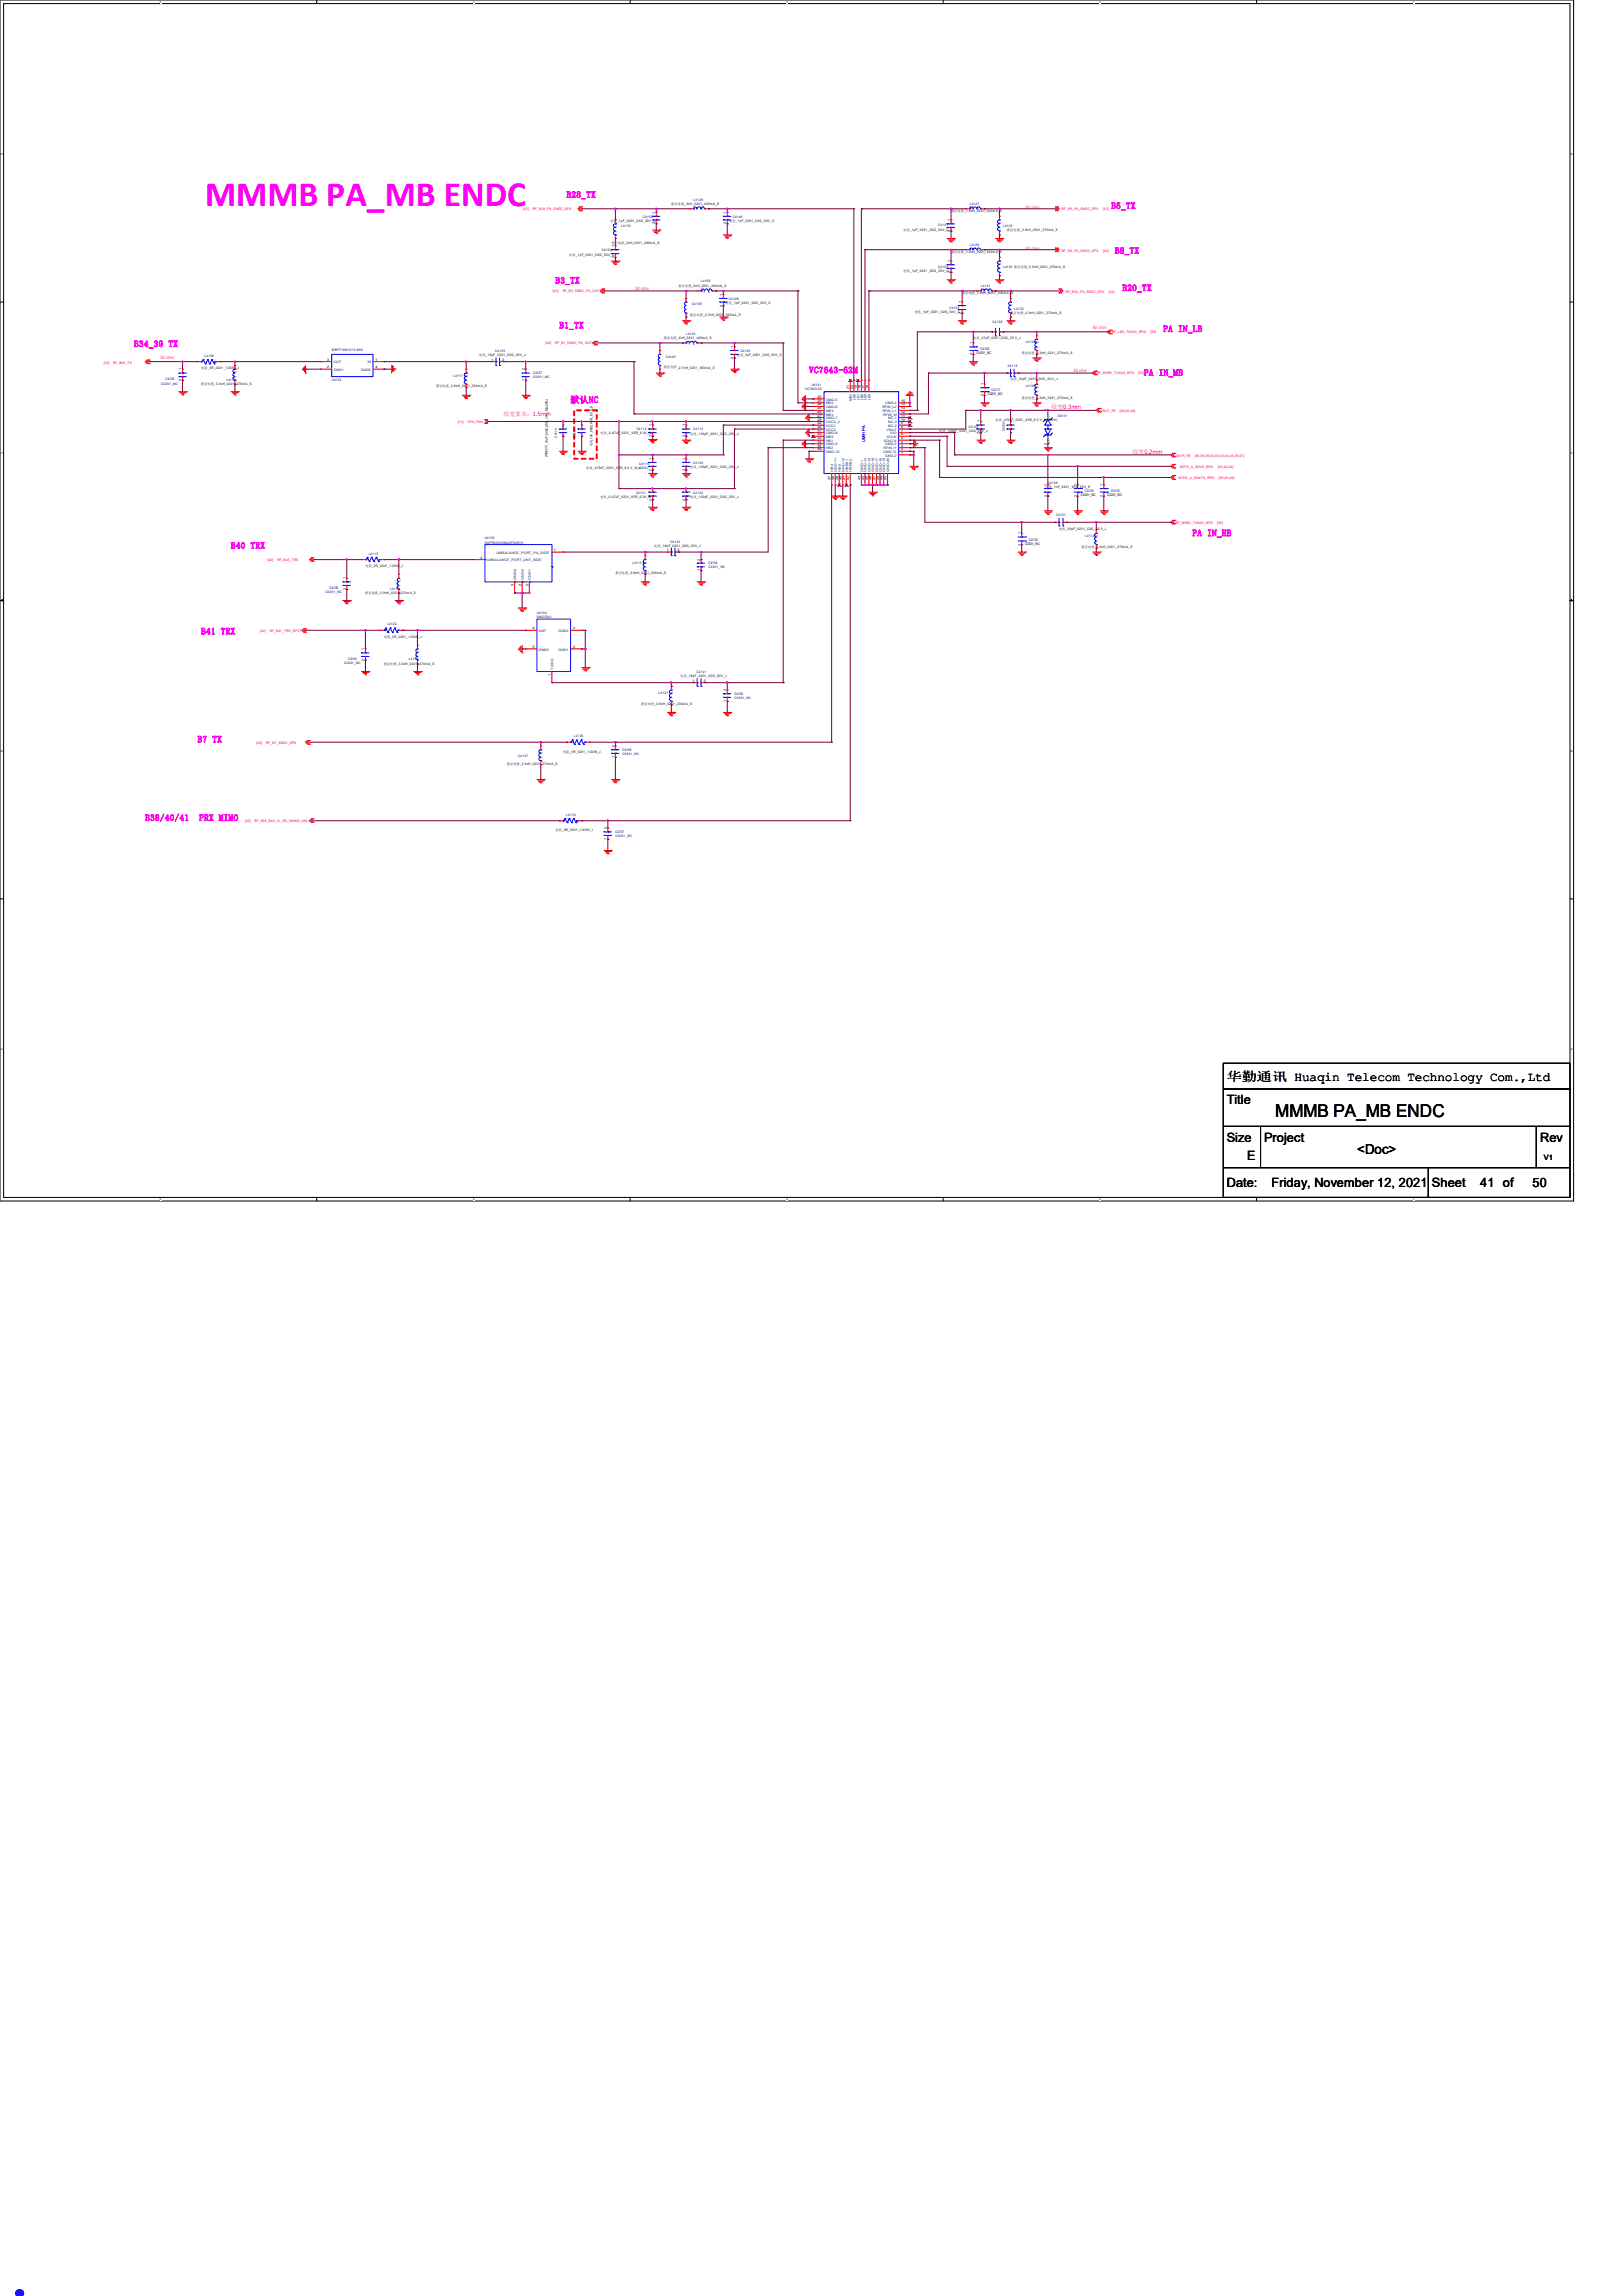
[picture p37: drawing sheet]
<svg xmlns="http://www.w3.org/2000/svg" width="210mm" height="297mm" viewBox="0 0 210 297" stroke-linecap="round" stroke-linejoin="round" font-family="sans-serif">
<defs><g id="words">
<text font-size="8.5" fill="#00f" x="0" y="297">.</text>
<text font-size="4.6" fill="#f0f" x="26.5" y="26.6">MMMB PA_MB ENDC</text>
<text font-size="2.3" x="165" y="144.4">MMMB PA_MB ENDC</text>
<text font-size="1.8" x="175.6" y="149.3">&lt;Doc&gt;</text>
<g font-size="1.7">
<text x="158.7" y="142.9">Title</text>
<text x="158.8" y="139.8">华勤通讯 Huaqin Telecom Technology Com.,Ltd</text>
<text x="158.7" y="147.7">Size</text>
<text x="163.6" y="147.7">Project</text>
<text x="199.3" y="147.7">Rev</text>
<text x="158.7" y="153.5">Date:</text>
<text x="161.4" y="150.1">E</text>
<text x="164.5" y="153.5">Friday, November 12, 2021</text>
<text x="185.3" y="153.5">Sheet</text>
<text x="191.5" y="153.5">41 of</text>
<text x="198.3" y="153.5">50</text>
</g>
<g font-size="1.1" fill="#f0f">
<text x="73.3" y="25.6">B28_TX</text>
<text x="143.8" y="27">B5_TX</text>
<text x="144.3" y="32.8">B8_TX</text>
<text x="71.9" y="36.7">B3_TX</text>
<text x="145.2" y="37.6">B20_TX</text>
<text x="17.4" y="44.9">B34_39 TX</text>
<text x="72.4" y="42.5">B1_TX</text>
<text x="150.5" y="42.9">PA IN_LB</text>
<text x="73.8" y="52.1">默认NC</text>
<text x="104.7" y="48.3">VC7643-62M</text>
<text x="148" y="48.6">PA IN_MB</text>
<text x="29.9" y="71">B40 TRX</text>
<text x="154.3" y="69.3">PA IN_HB</text>
<text x="26" y="82">B41 TRX</text>
<text x="25.6" y="96">B7 TX</text>
<text x="18.8" y="106.2">B38/40/41</text>
<text x="25.8" y="106.2">PRX MIMO</text>
</g>
<text font-size="1" x="199.8" y="150">V1</text>
<g font-size=".8" fill="#f0f">
<text x="65.2" y="53.8">线宽要求：1.5mm</text>
<text x="136.1" y="52.9">线宽0.3mm</text>
<text x="146.6" y="58.7">线宽0.2mm</text>
</g>
<g font-size=".6" fill="#f0f">
<text x="132.7" y="27.1">50 ohm</text>
<text x="132.7" y="32.4">50 ohm</text>
<text x="82.2" y="37.5">50 ohm</text>
<text x="20.7" y="46.4">50 ohm</text>
<text x="141.4" y="42.5">50 ohm</text>
<text x="138.9" y="48.1">50 ohm</text>
</g>
<g font-size=".5">
<text x="126.4" y="45.8">C0201_NC</text>
<text x="127.8" y="51.1">C0201_NC</text>
<text x="139.9" y="64.1">C0201_NC</text>
<text x="143.3" y="64.1">C0201_NC</text>
<text x="132.6" y="70.4">C0201_NC</text>
</g>
<g font-size=".5" fill="#000080">
<text x="126.9" y="45.3">C4155</text>
<text x="21.4" y="49.2">C4126</text>
<text x="69" y="48.4">C4127</text>
<text x="128.3" y="50.6">C4117</text>
<text x="140.4" y="63.7">C4129</text>
<text x="143.8" y="63.7">C4130</text>
<text x="133.1" y="69.9">C4132</text>
<text x="42.6" y="76.2">C4138</text>
<text x="91.7" y="73">C4134</text>
<text x="45" y="85.4">C4143</text>
<text x="95" y="89.9">C4142</text>
<text x="80.6" y="97.1">C4148</text>
<text x="79.6" y="107.7">C4137</text>
</g>
<text font-size=".5" fill="#00f" x="112" y="57.2" transform="rotate(-90 112 57.2)">L/M/H PA</text>
<g font-size=".4" fill="#f00">
<text x="67.7" y="27.1">[42]</text>
<text x="69" y="27.1">RF_B28_PA_ENDC_DPX</text>
<text x="137.4" y="27.2">RF_B5_PA_ENDC_DPX</text>
<text x="142.8" y="27.2">[42]</text>
<text x="137.4" y="32.6">RF_B8_PA_ENDC_DPX</text>
<text x="142.8" y="32.6">[42]</text>
<text x="71.6" y="37.8">[42]</text>
<text x="72.8" y="37.8">RF_B3_ENDC_PA_OUT</text>
<text x="137.9" y="37.8">RF_B20_PA_ENDC_DPX</text>
<text x="143.5" y="37.8">[42]</text>
<text x="13.4" y="47">[42]</text>
<text x="14.6" y="47">RF_B39_TX</text>
<text x="70.6" y="44.5">[42]</text>
<text x="71.8" y="44.5">RF_B1_ENDC_PA_OUT</text>
<text x="143.9" y="43.1">RF_LB0_TX0A0_RFIC</text>
<text x="148.9" y="43.1">[35]</text>
<text x="142" y="48.4">RF_MHB1_TX0A0_RFIC</text>
<text x="142.5" y="53.3">VBAT_RF</text>
<text x="144.9" y="53.3">[38,40,46]</text>
<text x="147.3" y="48.4">[35]</text>
<text x="59.3" y="54.7">[11]</text>
<text x="60.5" y="54.7">VPA_PMU</text>
<text x="152.1" y="59.1">VMIPI_FE</text>
<text x="154.6" y="59.1">[36,38,39,40,42,43,44,45,46,47]</text>
<text x="152.5" y="61.9">MIPI3_A_SDATA_RFIC</text>
<text x="152.7" y="60.5">MIPI3_A_SCLK_RFIC</text>
<text x="157.6" y="60.5">[35,42,45]</text>
<text x="157.7" y="61.9">[35,42,45]</text>
<text x="152.1" y="67.7">RF_MHB2_TX0A0_RFIC</text>
<text x="157.5" y="67.7">[35]</text>
<text x="34.6" y="72.6">[42]</text>
<text x="35.9" y="72.6">RF_B40_TRX</text>
<text x="33.7" y="81.8">[42]</text>
<text x="34.9" y="81.8">RF_B41_TRX_SP3T</text>
<text x="33.2" y="96.3">[42]</text>
<text x="34.5" y="96.3">RF_B7_ENDC_DPX</text>
<text x="31.7" y="106.4">[40]</text>
<text x="32.9" y="106.4">RF_B38_B40_41_RX_MIIMO_LNA</text>
</g>
<g font-size=".4">
<text x="79" y="28.7">电容_1pF_0201_C0G_50V_C</text>
<text x="84.8" y="29" transform="rotate(-90 84.8 29)">2</text>
<text x="84.8" y="27.6" transform="rotate(-90 84.8 27.6)">1</text>
<text x="86.9" y="26.5">叠层电感_2nH_0201_400mA_S</text>
<text x="94" y="29" transform="rotate(-90 94 29)">2</text>
<text x="94" y="27.6" transform="rotate(-90 94 27.6)">1</text>
<text x="94.4" y="28.7">电容_1pF_0201_C0G_50V_C</text>
<text x="116.9" y="29.9">电容_1pF_0201_C0G_50V_C</text>
<text x="122.9" y="28.6" transform="rotate(-90 122.9 28.6)">1</text>
<text x="123.1" y="27.4">叠层电感_1.0nH_0201_520mA_S</text>
<text x="130.3" y="29.8">叠层电感_3.3nH_0201_270mA_S</text>
<text x="73.7" y="33.1">电容_1pF_0201_C0G_50V_C</text>
<text x="79.1" y="31.5">叠层电感_2nH_0201_400mA_S</text>
<text x="79.5" y="33.4" transform="rotate(-90 79.5 33.4)">2</text>
<text x="79.5" y="32" transform="rotate(-90 79.5 32)">1</text>
<text x="116.9" y="35.2">电容_1pF_0201_C0G_50V_C</text>
<text x="122.9" y="30" transform="rotate(-90 122.9 30)">2</text>
<text x="122.9" y="35.3" transform="rotate(-90 122.9 35.3)">2</text>
<text x="122.9" y="33.9" transform="rotate(-90 122.9 33.9)">1</text>
<text x="123.1" y="32.7">叠层电感_1.0nH_0201_520mA_S</text>
<text x="87.8" y="37.1">叠层电感_2nH_0201_400mA_S</text>
<text x="89.3" y="40.9">叠层电感_2.7nH_0201_350mA_S</text>
<text x="93.5" y="39.7" transform="rotate(-90 93.5 39.7)">2</text>
<text x="93.5" y="38.3" transform="rotate(-90 93.5 38.3)">1</text>
<text x="93.9" y="39.3">电容_1pF_0201_C0G_50V_C</text>
<text x="118.4" y="40.5">电容_1pF_0201_C0G_50V_C</text>
<text x="124.4" y="40.6" transform="rotate(-90 124.4 40.6)">2</text>
<text x="124.4" y="39.2" transform="rotate(-90 124.4 39.2)">1</text>
<text x="124.5" y="38.1">叠层电感_1.0nH_0201_520mA_S</text>
<text x="130.8" y="40.6">叠层电感_3.3nH_0201_270mA_S</text>
<text x="23.5" y="47.9" transform="rotate(-90 23.5 47.9)">1</text>
<text x="26" y="47.8">电阻_0R_0201_1/20W_J</text>
<text x="42.3" y="47.6">2</text>
<text x="42.3" y="46.6">3</text>
<text x="48.6" y="47.6">4</text>
<text x="48.6" y="46.6">1</text>
<text x="62" y="46.1">电容_18pF_0201_C0G_50V_J</text>
<text x="63.6" y="46.7">1</text>
<text x="65" y="46.7">2</text>
<text x="67.9" y="47.9" transform="rotate(-90 67.9 47.9)">2</text>
<text x="85.9" y="47.7">叠层电感_2.7nH_0201_350mA_S</text>
<text x="85.9" y="43.9">叠层电感_2nH_0201_400mA_S</text>
<text x="94.9" y="46.4" transform="rotate(-90 94.9 46.4)">2</text>
<text x="94.9" y="45" transform="rotate(-90 94.9 45)">1</text>
<text x="95.3" y="46.1">电容_1pF_0201_C0G_50V_C</text>
<text x="125.8" y="45.9" transform="rotate(-90 125.8 45.9)">2</text>
<text x="125.8" y="44.5" transform="rotate(-90 125.8 44.5)">1</text>
<text x="125.9" y="43.9">电容_47pF_0201_C0G_25 V_J</text>
<text x="132.2" y="45.8">叠层电感_3.3nH_0201_270mA_S</text>
<text x="23.5" y="49.3" transform="rotate(-90 23.5 49.3)">2</text>
<text x="26" y="49.8">叠层电感_3.3nH_0201_270mA_S</text>
<text x="56.4" y="50.1">叠层电感_3.9nH_0201_230mA_S</text>
<text x="67.9" y="49.3" transform="rotate(-90 67.9 49.3)">1</text>
<text x="105.8" y="51.5">22</text>
<text x="105.8" y="52">23</text>
<text x="105.8" y="52.4">24</text>
<text x="105.8" y="53">25</text>
<text x="105.8" y="53.4">26</text>
<text x="105.8" y="53.9">27</text>
<text x="109.9" y="50.4" transform="rotate(-90 109.9 50.4)">21</text>
<text x="110.4" y="50.4" transform="rotate(-90 110.4 50.4)">20</text>
<text x="110.9" y="50.4" transform="rotate(-90 110.9 50.4)">19</text>
<text x="111.3" y="50.4" transform="rotate(-90 111.3 50.4)">18</text>
<text x="111.8" y="50.4" transform="rotate(-90 111.8 50.4)">17</text>
<text x="112.3" y="50.4" transform="rotate(-90 112.3 50.4)">16</text>
<text x="116.6" y="53">13</text>
<text x="116.6" y="52.4">14</text>
<text x="116.6" y="53.4">12</text>
<text x="116.6" y="52">15</text>
<text x="116.6" y="53.9">11</text>
<text x="127.3" y="51.3" transform="rotate(-90 127.3 51.3)">2</text>
<text x="127.3" y="49.8" transform="rotate(-90 127.3 49.8)">1</text>
<text x="130.8" y="49.2">电容_33pF_0201_C0G_50 V_J</text>
<text x="132.2" y="51.6">叠层电感_3.3nH_0201_270mA_S</text>
<text x="135.5" y="53.2" transform="rotate(-90 135.5 53.2)">1</text>
<text x="70.9" y="59.1" transform="rotate(-90 70.9 59.1)">(XM)电容_10uF_0402_X5R_10 V_M(±20%)</text>
<text x="76.7" y="57.7" transform="rotate(-90 76.7 57.7)">电容_1uF_0402_X5R_6.3 V_K</text>
<text x="77.7" y="56.2">电容_0.47uF_0201_X5R_6.3V_M</text>
<text x="84.3" y="59.5" transform="rotate(-90 84.3 59.5)">1</text>
<text x="84.3" y="56.6" transform="rotate(-90 84.3 56.6)">2</text>
<text x="84.3" y="55.2" transform="rotate(-90 84.3 55.2)">1</text>
<text x="88.6" y="59.5" transform="rotate(-90 88.6 59.5)">1</text>
<text x="88.6" y="56.6" transform="rotate(-90 88.6 56.6)">2</text>
<text x="88.6" y="55.2" transform="rotate(-90 88.6 55.2)">1</text>
<text x="89.3" y="56.3">电容_100pF_0201_C0G_25V_J</text>
<text x="105.8" y="54.4">28</text>
<text x="105.8" y="54.9">29</text>
<text x="105.8" y="55.4">30</text>
<text x="105.8" y="55.8">31</text>
<text x="105.8" y="56.3">32</text>
<text x="105.8" y="56.8">33</text>
<text x="105.8" y="57.3">34</text>
<text x="105.8" y="57.8">35</text>
<text x="105.8" y="58.2">36</text>
<text x="116.6" y="58.2">2</text>
<text x="116.6" y="57.8">3</text>
<text x="116.6" y="56.8">5</text>
<text x="116.6" y="58.7">1</text>
<text x="116.6" y="57.3">4</text>
<text x="116.6" y="55.4">8</text>
<text x="116.6" y="56.3">6</text>
<text x="116.6" y="54.9">9</text>
<text x="116.6" y="54.4">10</text>
<text x="116.6" y="55.8">7</text>
<text x="121.5" y="55.9">电容_100pF_0201_C0G_25V_J</text>
<text x="126.8" y="56.1" transform="rotate(-90 126.8 56.1)">2</text>
<text x="126.8" y="54.7" transform="rotate(-90 126.8 54.7)">1</text>
<text x="128.8" y="54.4">电容_470nF_0201_X5R_6.3 V_M(±20%)</text>
<text x="135.5" y="57.5" transform="rotate(-90 135.5 57.5)">2</text>
<text x="75.9" y="60.7">电容_470nF_0201_X5R_6.3 V_M(±20%)</text>
<text x="77.7" y="64.4">电容_0.47uF_0201_X5R_6.3V_M</text>
<text x="84.3" y="64.8" transform="rotate(-90 84.3 64.8)">2</text>
<text x="84.3" y="63.3" transform="rotate(-90 84.3 63.3)">1</text>
<text x="84.3" y="60.9" transform="rotate(-90 84.3 60.9)">2</text>
<text x="88.6" y="64.8" transform="rotate(-90 88.6 64.8)">2</text>
<text x="88.6" y="63.3" transform="rotate(-90 88.6 63.3)">1</text>
<text x="88.6" y="60.9" transform="rotate(-90 88.6 60.9)">2</text>
<text x="89.3" y="60.6">电容_100pF_0201_C0G_25V_J</text>
<text x="89.3" y="64.4">电容_100pF_0201_C0G_25V_J</text>
<text x="107.5" y="62.1" transform="rotate(-90 107.5 62.1)">37</text>
<text x="108" y="62.1" transform="rotate(-90 108 62.1)">38</text>
<text x="108.5" y="62.1" transform="rotate(-90 108.5 62.1)">39</text>
<text x="108.9" y="62.1" transform="rotate(-90 108.9 62.1)">40</text>
<text x="109.4" y="62.1" transform="rotate(-90 109.4 62.1)">41</text>
<text x="109.9" y="62.1" transform="rotate(-90 109.9 62.1)">42</text>
<text x="111.3" y="62.1" transform="rotate(-90 111.3 62.1)">43</text>
<text x="111.8" y="62.1" transform="rotate(-90 111.8 62.1)">44</text>
<text x="112.3" y="62.1" transform="rotate(-90 112.3 62.1)">45</text>
<text x="112.8" y="62.1" transform="rotate(-90 112.8 62.1)">46</text>
<text x="113.3" y="62.1" transform="rotate(-90 113.3 62.1)">47</text>
<text x="113.8" y="62.1" transform="rotate(-90 113.8 62.1)">48</text>
<text x="114.2" y="62.1" transform="rotate(-90 114.2 62.1)">49</text>
<text x="114.7" y="62.1" transform="rotate(-90 114.7 62.1)">50</text>
<text x="135.3" y="63.1">电容_1nF_0201_X7R_25V_K</text>
<text x="135.5" y="64.3" transform="rotate(-90 135.5 64.3)">2</text>
<text x="135.5" y="62.9" transform="rotate(-90 135.5 62.9)">1</text>
<text x="139.3" y="64.3" transform="rotate(-90 139.3 64.3)">2</text>
<text x="139.3" y="62.9" transform="rotate(-90 139.3 62.9)">1</text>
<text x="142.7" y="64.3" transform="rotate(-90 142.7 64.3)">2</text>
<text x="142.7" y="62.9" transform="rotate(-90 142.7 62.9)">1</text>
<text x="71.7" y="71.3">1</text>
<text x="84.7" y="70.7">电容_18pF_0201_C0G_50V_J</text>
<text x="86.3" y="71.3">1</text>
<text x="87.7" y="71.3">2</text>
<text x="132.1" y="70.6" transform="rotate(-90 132.1 70.6)">2</text>
<text x="132.1" y="69.1" transform="rotate(-90 132.1 69.1)">1</text>
<text x="137" y="68.5">电容_33pF_0201_C0G_50 V_J</text>
<text x="140" y="70.9">叠层电感_3.3nH_0201_270mA_S</text>
<text x="44.7" y="76.3" transform="rotate(-90 44.7 76.3)">2</text>
<text x="44.7" y="74.9" transform="rotate(-90 44.7 74.9)">1</text>
<text x="47.2" y="76.8">叠层电感_3.3nH_0201_270mA_S</text>
<text x="47.3" y="73.3">电阻_0R_0201_1/20W_J</text>
<text x="62.2" y="72.3">4</text>
<text x="66.5" y="75.9" transform="rotate(-90 66.5 75.9)">5</text>
<text x="67.4" y="75.9" transform="rotate(-90 67.4 75.9)">3</text>
<text x="68.4" y="75.9" transform="rotate(-90 68.4 75.9)">2</text>
<text x="79.6" y="74.3">叠层电感_3.9nH_0201_230mA_S</text>
<text x="90.6" y="73.9" transform="rotate(-90 90.6 73.9)">1</text>
<text x="90.6" y="72.5" transform="rotate(-90 90.6 72.5)">2</text>
<text x="49.7" y="82.5">电阻_0R_0201_1/20W_J</text>
<text x="68.9" y="81.4">4</text>
<text x="68.9" y="83.8">5</text>
<text x="74.1" y="83.8">2</text>
<text x="74.1" y="81.4">3</text>
<text x="47.2" y="85.5" transform="rotate(-90 47.2 85.5)">2</text>
<text x="47.2" y="84.1" transform="rotate(-90 47.2 84.1)">1</text>
<text x="49.7" y="86">叠层电感_3.3nH_0201_270mA_S</text>
<text x="71.3" y="87.5" transform="rotate(-90 71.3 87.5)">1</text>
<text x="88.1" y="87.6">电容_18pF_0201_C0G_50V_J</text>
<text x="89.6" y="88.2">1</text>
<text x="91.1" y="88.2">2</text>
<text x="94" y="89.4" transform="rotate(-90 94 89.4)">2</text>
<text x="83" y="91.1">叠层电感_3.9nH_0201_230mA_S</text>
<text x="94" y="90.8" transform="rotate(-90 94 90.8)">1</text>
<text x="65.6" y="99">叠层电感_3.3nH_0201_270mA_S</text>
<text x="72.9" y="97.4">电阻_0R_0201_1/20W_J</text>
<text x="79.5" y="98" transform="rotate(-90 79.5 98)">1</text>
<text x="79.5" y="96.6" transform="rotate(-90 79.5 96.6)">2</text>
<text x="71.9" y="107.5">电阻_0R_0201_1/20W_J</text>
<text x="78.5" y="107.3" transform="rotate(-90 78.5 107.3)">2</text>
<text x="78.5" y="108.7" transform="rotate(-90 78.5 108.7)">1</text>
</g>
<g font-size=".4" fill="#004080">
<text x="79.8" y="29.5" transform="rotate(-90 79.8 29.5)">2</text>
<text x="90" y="27.2">1</text>
<text x="90.7" y="27.2">2</text>
<text x="125.7" y="27.2">1</text>
<text x="126.4" y="27.2">2</text>
<text x="129.5" y="29.6" transform="rotate(-90 129.5 29.6)">1</text>
<text x="129.5" y="29" transform="rotate(-90 129.5 29)">2</text>
<text x="79.8" y="30.1" transform="rotate(-90 79.8 30.1)">1</text>
<text x="125.7" y="32.5">1</text>
<text x="126.4" y="32.5">2</text>
<text x="129.5" y="35" transform="rotate(-90 129.5 35)">1</text>
<text x="129.5" y="34.3" transform="rotate(-90 129.5 34.3)">2</text>
<text x="91" y="37.8">1</text>
<text x="91.7" y="37.8">2</text>
<text x="127.2" y="37.8">1</text>
<text x="127.8" y="37.8">2</text>
<text x="131" y="40.3" transform="rotate(-90 131 40.3)">1</text>
<text x="131" y="39.6" transform="rotate(-90 131 39.6)">2</text>
<text x="43.2" y="48">GND1</text>
<text x="43.2" y="47">OUT</text>
<text x="46.7" y="48">GND2</text>
<text x="47.5" y="47">IN</text>
<text x="89" y="44.6">1</text>
<text x="89.7" y="44.6">2</text>
<text x="134.4" y="45.1" transform="rotate(-90 134.4 45.1)">1</text>
<text x="134.4" y="44.4" transform="rotate(-90 134.4 44.4)">2</text>
<text x="30.6" y="48.9" transform="rotate(-90 30.6 48.9)">1</text>
<text x="30.6" y="48.3" transform="rotate(-90 30.6 48.3)">2</text>
<text x="60.5" y="49.4" transform="rotate(-90 60.5 49.4)">1</text>
<text x="60.5" y="48.8" transform="rotate(-90 60.5 48.8)">2</text>
<text x="106.9" y="51.8">GND-5</text>
<text x="106.9" y="52.3">MB2</text>
<text x="106.9" y="52.8">GND-6</text>
<text x="106.9" y="53.3">MB3</text>
<text x="106.9" y="53.8">MB4</text>
<text x="110.2" y="51.9" transform="rotate(-90 110.2 51.9)">MB1</text>
<text x="110.7" y="51.8" transform="rotate(-90 110.7 51.8)">LB5</text>
<text x="111.2" y="51.8" transform="rotate(-90 111.2 51.8)">LB1</text>
<text x="111.7" y="51.8" transform="rotate(-90 111.7 51.8)">LB2</text>
<text x="112.1" y="51.8" transform="rotate(-90 112.1 51.8)">LB3</text>
<text x="112.7" y="51.8" transform="rotate(-90 112.7 51.8)">LB4</text>
<text x="114.2" y="53.3">RFIN_L1</text>
<text x="114.2" y="52.8">RFIN_L2</text>
<text x="114.3" y="53.8">RFIN_M</text>
<text x="114.6" y="52.3">GND-4</text>
<text x="134.4" y="50.9" transform="rotate(-90 134.4 50.9)">1</text>
<text x="134.4" y="50.2" transform="rotate(-90 134.4 50.2)">2</text>
<text x="136" y="53.9" transform="rotate(-90 136 53.9)">-</text>
<text x="106.9" y="54.2">GND-7</text>
<text x="106.9" y="54.7">VCC2_2</text>
<text x="106.9" y="55.2">VCC1</text>
<text x="106.9" y="55.7">VCC2</text>
<text x="106.9" y="56.2">GND-8</text>
<text x="106.9" y="56.6">MB5</text>
<text x="106.9" y="57.2">HB1</text>
<text x="106.9" y="57.6">GND-9</text>
<text x="106.9" y="58.1">HB2</text>
<text x="106.9" y="58.6">GND-10</text>
<text x="114.3" y="58.6">GND-13</text>
<text x="114.3" y="58.1">RFIN_H</text>
<text x="114.4" y="57.2">SDATA</text>
<text x="114.6" y="59.1">GND-2</text>
<text x="114.6" y="57.6">GND-3</text>
<text x="114.7" y="55.7">VBAT</text>
<text x="114.8" y="56.6">SCLK</text>
<text x="114.9" y="55.2">NC-2</text>
<text x="114.9" y="54.7">NC-3</text>
<text x="114.9" y="54.2">NC-1</text>
<text x="115.2" y="56.2">VIO</text>
<text x="136" y="57.3" transform="rotate(-90 136 57.3)">+</text>
<text x="107.8" y="61" transform="rotate(-90 107.8 61)">HB3</text>
<text x="108.3" y="61" transform="rotate(-90 108.3 61)">GND-11</text>
<text x="108.8" y="61" transform="rotate(-90 108.8 61)">HB4</text>
<text x="109.3" y="61" transform="rotate(-90 109.3 61)">GND-12</text>
<text x="109.7" y="61" transform="rotate(-90 109.7 61)">HBRX1</text>
<text x="110.2" y="61" transform="rotate(-90 110.2 61)">HBRX2</text>
<text x="111.7" y="61" transform="rotate(-90 111.7 61)">GND-1</text>
<text x="112.1" y="61" transform="rotate(-90 112.1 61)">GND-14</text>
<text x="112.7" y="61" transform="rotate(-90 112.7 61)">GND-15</text>
<text x="113.1" y="61" transform="rotate(-90 113.1 61)">GND-16</text>
<text x="113.6" y="61" transform="rotate(-90 113.6 61)">GND-17</text>
<text x="114.1" y="61" transform="rotate(-90 114.1 61)">GND-18</text>
<text x="114.6" y="61" transform="rotate(-90 114.6 61)">GND-19</text>
<text x="115.1" y="61" transform="rotate(-90 115.1 61)">GND-20</text>
<text x="64.3" y="71.6">UNBALANCE_PORT_PA_SIDE</text>
<text x="142.1" y="70.2" transform="rotate(-90 142.1 70.2)">1</text>
<text x="142.1" y="69.5" transform="rotate(-90 142.1 69.5)">2</text>
<text x="51.8" y="76" transform="rotate(-90 51.8 76)">1</text>
<text x="51.8" y="75.3" transform="rotate(-90 51.8 75.3)">2</text>
<text x="63" y="72.6">UNBALANCE_PORT_ANT_SIDE</text>
<text x="66.8" y="75" transform="rotate(-90 66.8 75)">GND-3</text>
<text x="67.8" y="75" transform="rotate(-90 67.8 75)">GND-2</text>
<text x="68.7" y="75" transform="rotate(-90 68.7 75)">GND-1</text>
<text x="83.7" y="73.6" transform="rotate(-90 83.7 73.6)">1</text>
<text x="83.7" y="72.9" transform="rotate(-90 83.7 72.9)">2</text>
<text x="69.7" y="81.7">ANT</text>
<text x="72.3" y="81.7">GND2</text>
<text x="54.2" y="85.1" transform="rotate(-90 54.2 85.1)">1</text>
<text x="54.2" y="84.5" transform="rotate(-90 54.2 84.5)">2</text>
<text x="69.7" y="84.2">GND3</text>
<text x="71.6" y="86.6" transform="rotate(-90 71.6 86.6)">TX/RX</text>
<text x="72.3" y="84.2">GND1</text>
<text x="87.1" y="89.8" transform="rotate(-90 87.1 89.8)">2</text>
<text x="87.1" y="90.5" transform="rotate(-90 87.1 90.5)">1</text>
<text x="70.2" y="98.2" transform="rotate(-90 70.2 98.2)">1</text>
<text x="70.2" y="97.5" transform="rotate(-90 70.2 97.5)">2</text>
</g>
<g font-size=".4" fill="#000080">
<text x="80.4" y="29.4">L4133</text>
<text x="83.2" y="28.2">C4150</text>
<text x="89.8" y="26">L4126</text>
<text x="94.8" y="28.2">C4149</text>
<text x="121.4" y="29.3">C4151</text>
<text x="125.5" y="26.5">L4127</text>
<text x="129.8" y="29.4">L4128</text>
<text x="77.9" y="32.5">C4154</text>
<text x="121.4" y="34.6">C4152</text>
<text x="125.5" y="31.8">L4129</text>
<text x="129.8" y="34.7">L4130 叠层电感_3.3nH_0201_270mA_S</text>
<text x="89.5" y="39.5">C4109</text>
<text x="90.7" y="36.5">L4106</text>
<text x="94.3" y="38.8">C4108</text>
<text x="122.9" y="39.9">C4153</text>
<text x="126.9" y="37.1">L4131</text>
<text x="128.4" y="41.8">C4156</text>
<text x="131.2" y="40">L4132</text>
<text x="26.5" y="46.1">L4109</text>
<text x="42.9" y="45.3">MBPF18M1915-N39</text>
<text x="64.1" y="45.6">C4125</text>
<text x="86.2" y="46.3">C4140</text>
<text x="88.8" y="43.3">L4120</text>
<text x="95.8" y="45.6">C4139</text>
<text x="130.4" y="47.5">C4118</text>
<text x="132.7" y="44.3">L4134</text>
<text x="20.9" y="49.7">C0201_NC</text>
<text x="29.3" y="49.2">L4110</text>
<text x="42.9" y="49.3">U4102</text>
<text x="58.7" y="48.8">L4111</text>
<text x="69" y="48.9">C0201_NC</text>
<text x="104.2" y="50.5">VC7643-62</text>
<text x="105" y="49.9">U4101</text>
<text x="132.7" y="50.1">L4108</text>
<text x="136.9" y="54">D4101</text>
<text x="72.1" y="56.6" transform="rotate(-90 72.1 56.6)">C4113</text>
<text x="74.5" y="56.6" transform="rotate(-90 74.5 56.6)">C4157</text>
<text x="82.4" y="55.6">C4114</text>
<text x="89.7" y="55.7">C4115</text>
<text x="125.3" y="55.4">C4123</text>
<text x="130" y="55.8" transform="rotate(-90 130 55.8)">C4124</text>
<text x="82.3" y="63.9">C4121</text>
<text x="82.7" y="60.1">C4119</text>
<text x="89.7" y="60.1">C4120</text>
<text x="89.7" y="63.9">C4122</text>
<text x="135.6" y="62.7">C4128</text>
<text x="47.7" y="71.8">L4115</text>
<text x="62.7" y="69.7">U4103</text>
<text x="62.7" y="70.4">SAFFB2G35MA0F0AR1X</text>
<text x="86.7" y="70.2">C4133</text>
<text x="136.7" y="66.8">C4131</text>
<text x="140.4" y="69.4">L4112</text>
<text x="42.1" y="76.8">C0201_NC</text>
<text x="50.5" y="76.3">L4119</text>
<text x="81.8" y="72.9">L4113</text>
<text x="91.7" y="73.5">C0201_NC</text>
<text x="50.1" y="80.9">L4122</text>
<text x="69.5" y="79.4">U4104</text>
<text x="69.5" y="79.9">QM23341</text>
<text x="44.5" y="85.9">C0201_NC</text>
<text x="52.9" y="85.4">L4123</text>
<text x="85.2" y="89.8">L4121</text>
<text x="90.1" y="87.1">C4141</text>
<text x="74.3" y="95.4">L4125</text>
<text x="95" y="90.4">C0201_NC</text>
<text x="67.1" y="97.9">C4147</text>
<text x="80.6" y="97.7">C0201_NC</text>
<text x="73.3" y="105.5">L4118</text>
<text x="79.6" y="108.3">C0201_NC</text>
</g>
<g font-size=".3">
<text x="20.7" y=".4">5</text>
<text x="61.2" y=".4">4</text>
<text x="101.8" y=".4">3</text>
<text x="142.3" y=".4">2</text>
<text x="182.8" y=".4">1</text>
<text x=".1" y="20.1">D</text>
<text x="203.3" y="20.1">D</text>
<text x=".1" y="58.7">C</text>
<text x="203.3" y="58.7">C</text>
<text x=".1" y="97.3">B</text>
<text x="203.3" y="97.3">B</text>
<text x=".1" y="135.9">A</text>
<text x="203.3" y="135.9">A</text>
<text x="20.7" y="155.3">5</text>
<text x="61.2" y="155.3">4</text>
<text x="101.8" y="155.3">3</text>
<text x="142.3" y="155.3">2</text>
<text x="182.8" y="155.3">1</text>
</g>
</g></defs>
<path d="M0 0h203.6v155.4h-203.6zM.5 .5h202.7v154.4h-202.7z" fill="none" stroke="#000" stroke-width=".13"/>
<g fill="#fff">
<path d="M20.7 .1h.2v.4h-.2z"/>
<path d="M20.7 155h.2v.4h-.2z"/>
</g>
<path d="M41 0v.5M41 154.9v.5" fill="none" stroke="#000" stroke-width=".13"/>
<g fill="#fff">
<path d="M61.2 .1h.2v.4h-.2z"/>
<path d="M61.2 155h.2v.4h-.2z"/>
</g>
<path d="M81.5 0v.5M81.5 154.9v.5" fill="none" stroke="#000" stroke-width=".13"/>
<g fill="#fff">
<path d="M101.8 .1h.1v.4h-.1z"/>
<path d="M101.8 155h.1v.4h-.1z"/>
</g>
<path d="M122 0v.5M122 154.9v.5" fill="none" stroke="#000" stroke-width=".13"/>
<g fill="#fff">
<path d="M142.3 .1h.2v.4h-.2z"/>
<path d="M142.3 155h.2v.4h-.2z"/>
</g>
<path d="M162.6 0v.5M162.6 154.9v.5" fill="none" stroke="#000" stroke-width=".13"/>
<g fill="#fff">
<path d="M182.8 .1h.2v.4h-.2z"/>
<path d="M182.8 155h.2v.4h-.2z"/>
<path d="M.1 19.8h.2v.4h-.2z"/>
<path d="M203.3 19.8h.2v.4h-.2z"/>
<path d="M.1 58.4h.2v.4h-.2z"/>
<path d="M203.3 58.4h.2v.4h-.2z"/>
</g>
<path d="M0 39.1h.5M203.2 39.1h.4" fill="none" stroke="#000" stroke-width=".13"/>
<g fill="#fff">
<path d="M.1 97h.2v.4h-.2z"/>
<path d="M203.3 97h.2v.4h-.2z"/>
</g>
<path d="M0 77.7h.5M203.2 77.7h.4" fill="none" stroke="#000" stroke-width=".13"/>
<path d="M.3 77.6l.2 .1-.2 .1zM203.2 77.7l.2-.1v.2z" fill="#000" stroke="#000" stroke-width=".13"/>
<g fill="#fff">
<path d="M.1 135.6h.2v.4h-.2z"/>
<path d="M203.3 135.6h.2v.4h-.2z"/>
</g>
<path d="M0 116.3h.5M203.2 116.3h.4M158.3 137.5h44.9v3.4h-44.9zM158.3 151h26.5v3.9h-26.5zM158.3 145.7h4.8v5.3h-4.8zM158.3 140.9h44.9v4.8h-44.9zM163.1 145.7h35.7v5.3h-35.7zM184.8 151h18.4v3.9h-18.4zM198.8 145.7h4.4v5.3h-4.4z" fill="none" stroke="#000" stroke-width=".13"/>
<path d="M74.3 53.1h2.9v6.3h-2.9z" fill="none" stroke="#f00" stroke-width=".25" stroke-dasharray=".5 .5"/>
<g fill="none" stroke="#f00" stroke-width=".13">
<path d="M75 26.8l-.2 .2 .2 .3M75 26.8h.1M75 27.3h.1M75.3 26.8l-.3 .2 .3 .3M75.3 26.8h.1M75.3 27.3h.1M77.9 37.4l-.2 .2 .2 .3M77.9 37.4h.1M77.9 37.9h.1M78.1 37.4l-.2 .2 .2 .3M78.1 37.4h.1M78.1 37.9h.1"/>
<path d="M79.1 33.8h1M79.3 33.9h.7M79.4 34h.1M79.4 34h.4M79.5 34.2h.2M79.6 31.8h.1M79.6 33.3h.1M79.6 31.8v.5M79.6 32.8v.5M79.6 30.9h.1M79.6 28.4h.1M79.6 28.4v.6"/>
<path d="M79.6 30.4v.5M79.7 34.2h.1M80 33.9h.1M80.1 33.8h.1M84.5 29.8h.9M84.6 29.9h.7M84.7 30.1h.1M84.7 30.1h.4M84.9 30.2h.1M84.9 27.5h.1M84.9 29h.1M84.9 27.5v.5"/>
<path d="M84.9 28.4v.6M85 30.2h.1M85.3 29.9h.1M85.4 29.8h.1M88.8 38.6h.1M88.8 38.6v.5M89.3 27h.4M89.3 27h.1M90.2 37.6h.1M90.2 37.6h.5M91.2 27h.5M91.7 27h.1"/>
<path d="M92.2 37.6h.4M92.6 37.6h.1M93.6 30.4h1M93.6 38.1h.1M93.6 39.5h.1M93.6 38.1v.5M93.6 39.1v.4M93.8 30.5h.6M93.9 30.7h.4M93.9 30.7h.1M94 30.8h.1M94.1 27.5h.1"/>
<path d="M94.1 29h.1M94.1 27.5v.5M94.1 28.4v.6M94.1 30.8h.1M94.4 30.5h.1M94.6 30.4h.1M122.6 30.9h.9M122.6 36.2h.9M122.7 31h.7M122.7 36.3h.7M122.9 31.2h.1M122.9 36.4h.1"/>
<path d="M122.9 31.2h.3M122.9 36.4h.3M123 31.3h.1M123 36.6h.1M123.1 28.4h.1M123.1 29.9h.1M123.1 28.4v.6M123.1 29.4v.5M123.1 33.8h.1M123.1 35.2h.1M123.1 33.8v.4M123.1 34.7v.5"/>
<path d="M123.1 31.3h.1M123.1 36.6h.1M123.4 31h.1M123.4 36.3h.1M123.5 30.9h.1M123.5 36.2h.1M124.5 39.1h.1M124.5 39.1v.4M125 32.3h.1M125 32.3h.5M125 27h.1M125 27h.5"/>
<path d="M126.4 37.6h.1M126.4 37.6h.5M126.9 32.3h.5M126.9 27h.5M127.4 32.3h.1M127.4 27h.1M128.4 37.6h.4M128.8 30.9h1M128.8 36.2h1M128.8 37.6h.1M129 31h.7M129 36.3h.7"/>
<path d="M129.1 31.2h.4M129.1 36.4h.4M129.1 31.2h.1M129.1 36.4h.1M129.3 31.3h.1M129.3 36.6h.1M129.3 30.4h.1M129.3 28h.1M129.3 28v.4M129.3 29.9v.5M129.3 35.7h.1M129.3 33.3h.1"/>
<path d="M129.3 33.3v.5M129.3 35.2v.5M129.4 31.3h.1M129.4 36.6h.1M129.7 31h.1M129.7 36.3h.1M129.8 30.9h.1M129.8 36.2h.1M130.8 38.6h.1M130.8 38.6v.5M136.6 26.8h.1M136.6 27.3h.1"/>
<path d="M136.6 32.1h.1M136.6 32.6h.1M136.6 26.8l.2 .2-.2 .3M136.6 32.1l.2 .2-.2 .3M136.8 26.8h.1M136.8 27.3h.1M136.8 32.1h.1M136.8 32.6h.1M136.8 26.8l.2 .2-.2 .3M136.8 32.1l.2 .2-.2 .3M137 37.4h.1M137 37.9h.1"/>
<path d="M137 37.4l.3 .2-.3 .3M137.3 37.4h.1M137.3 37.9h.1M137.3 37.4l.2 .2-.2 .3M19.1 46.6l-.3 .2 .3 .2M19.1 46.6h.1M19.1 47h.1M19.3 46.6l-.2 .2 .2 .2M19.3 46.6h.1M19.3 47h.1M23.2 50.7h.9M23.3 50.8h.7"/>
<path d="M23.5 50.9h.3M23.5 50.9h.1M23.6 51.1h.1M23.6 47.8h.1M23.6 49.2h.1M23.6 47.8v.5M23.6 48.7v.5M23.7 51.1h.1M24 50.8h.1M24.1 50.7h.1M25.6 46.8h.4M25.6 46.8h.1"/>
<path d="M28 46.8h.4M28.4 46.8h.1M29.9 50.7h1M30.1 50.8h.6M30.2 50.9h.1M30.2 50.9h.4M30.4 51.1h.1M30.4 49.7h.1M30.4 47.3h.1M30.4 47.3v.5M30.4 49.2v.5M30.7 50.8h.1"/>
<path d="M30.9 50.7h.1M39.1 47.8h.1M39.1 47.7v.1M39.3 47.6h.1M39.3 47.6v.4M39.4 48.1h.1M39.4 47.4v.7M39.5 48.3h.1M39.5 47.3v1M41.5 47.8h.1M41.5 46.8h.1M41.5 47.8h1.4"/>
<path d="M41.5 46.8h1.4M48.3 47.8h1.4M48.3 46.8h1.4M49.7 46.8h.1M49.7 47.8h.1M50.7 47.3h.1M50.7 47.3v1M50.8 47.4h.1M50.8 47.4v.7M50.9 48h.1M50.9 47.6v.4M51.1 47.7h.1"/>
<path d="M51.1 47.7v.1M59.8 51.1h1M60 51.3h.7M60.1 51.4h.1M60.1 51.4h.4M60.2 51.6h.2M60.3 50.2h.1M60.3 47.8h.1M60.3 47.8v.5M60.3 49.7v.5M60.4 51.6h.1M60.7 51.3h.1"/>
<path d="M60.8 51.1h.1M62.7 54.8h.1M62.7 54.3h.1M62.7 54.3l.2 .2-.2 .3M62.9 54.3h.1M62.9 54.8h.1M62.9 54.3l.3 .2-.3 .3M63.7 46.8h.1M63.7 46.8h.5M64.6 46.8h.6M65.2 46.8h.1M67.6 51.1h.9"/>
<path d="M67.7 51.3h.7M67.8 51.4h.4M67.8 51.4h.1M68 51.6h.1M68 49.2h.1M68 47.8h.1M68 47.8v.5M68 48.7v.5M68.1 51.6h.1M68.4 51.3h.1M68.5 51.1h.1M72.4 58.4h.9"/>
<path d="M72.5 58.5h.7M72.6 58.7h.5M72.6 58.7h.1M72.8 58.8h.1M72.9 55h.1M72.9 56.4h.1M72.9 55v.5M72.9 56v.4M72.9 58.8h.1M73.2 58.5h.1M73.3 58.4h.1M74.8 58.4h.9"/>
<path d="M74.9 58.5h.7M75.1 58.7h.1M75.1 58.7h.4M75.2 58.8h.1M75.3 55h.1M75.3 56.4h.1M75.3 55v.5M75.3 56v.4M75.3 58.8h.1M75.6 58.5h.1M75.7 58.4h.1M77 44.2l-.3 .2 .3 .2"/>
<path d="M77 44.2h.1M77 44.6h.1M77.2 44.2l-.2 .2 .2 .2M77.2 44.2h.1M77.2 44.6h.1M83.9 56.9h1M84.1 57h.7M84.2 57.1h.1M84.2 57.1h.4M84.4 57.3h.1M84.5 55h.1M84.5 56.4h.1"/>
<path d="M84.5 59.4h.1M84.5 55v.5M84.5 56v.4M84.5 59.4v.4M84.5 57.3h.1M84.8 57h.1M84.9 56.9h.1M84.9 48.3h1M85 48.4h.7M85.2 48.5h.1M85.2 48.5h.4M85.3 48.7h.2"/>
<path d="M85.4 47.8h.1M85.4 45.3h.1M85.4 45.3v.5M85.4 47.3v.5M85.5 48.7h.1M85.7 48.4h.1M85.9 48.3h.1M88.3 56.9h1M88.3 41.5h1M88.3 44.4h.5M88.3 44.4h.1M88.4 57.1h.7"/>
<path d="M88.4 41.6h.7M88.6 57.2h.1M88.6 57.2h.4M88.6 41.8h.1M88.6 41.8h.4M88.7 57.4h.1M88.7 41.9h.1M88.8 41h.1M88.8 40.5v.5M88.8 55h.1M88.8 56.4h.1M88.8 59.4h.1"/>
<path d="M88.8 55v.5M88.8 56v.4M88.8 59.4v.4M88.8 57.4h.1M88.8 41.9h.1M89.1 57.1h.1M89.1 41.6h.1M89.3 56.9h.1M89.3 41.5h.1M90.2 44.4h.5M90.7 44.4h.1M93.1 41h1"/>
<path d="M93.3 41.1h.6M93.4 41.3h.1M93.4 41.3h.4M93.6 41.4h.1M93.9 41.1h.1M94.1 41h.1M94.6 47.8h.9M94.7 47.9h.7M94.9 48h.4M94.9 48h.1M95 48.2h.1M95 44.9h.1"/>
<path d="M95 46.3h.1M95 44.9v.4M95 45.8v.5M95.1 48.2h.1M95.4 47.9h.1M95.5 47.8h.1M103.8 52.6h.1M103.8 57.4h.1M103.8 52.5v.1M103.8 51.7h.1M103.8 51.6v.1M103.9 52.4h.1"/>
<path d="M103.9 57.2h.1M103.9 52.4v.4M103.9 57.2v.4M103.9 51.4h.1M103.9 51.4v.4M104.1 52.9h.1M104.1 57.7h.1M104.1 52.2v.7M104.1 57.1v.6M104.1 51.9h.1M104.1 51.3v.6M104.2 53.1h.1"/>
<path d="M104.2 57.9h.1M104.2 56.9v1M104.2 59.4h1M104.2 52.1h.1M104.2 51.1v2M104.3 54.1h.1M104.3 56h.1M104.3 54v.1M104.3 55.9v.1M104.4 59.5h.6M104.4 53.8h.1M104.4 55.8h.1"/>
<path d="M104.4 53.8v.4M104.4 55.8v.4M104.5 59.6h.4M104.5 59.6h.1M104.6 54.4h.1M104.6 56.3h.1M104.6 53.7v.7M104.6 55.6v.7M104.6 59.8h.2M104.7 54.5h.1M104.7 56.4h.1M104.7 53.6v.9"/>
<path d="M104.7 55.5v.9M104.8 59.8h.1M105 59.5h.1M105.2 59.4h.1M105.2 52.1h1.4M105.2 56.9h1.4M105.2 57.9h1.4M105.2 58.4h1.4M105.2 57.4h1.4M105.2 56.4h1.4M105.2 56h1.4M105.2 55.5h1.4"/>
<path d="M105.2 55h1.4M105.2 54.5h1.4M105.2 54h1.4M105.2 53.6h1.4M105.2 53.1h1.4M105.2 52.6h1.4M105.2 51.6h1.4M105.2 51.6h.1M105.2 52.1h.1M105.2 52.6h.1M105.2 53.1h.1M105.2 53.6h.1"/>
<path d="M105.2 54h.1M105.2 54.5h.1M105.2 55h.1M105.2 55.5h.1M105.2 56h.1M105.2 56.4h.1M105.2 56.9h.1M105.2 57.4h.1M105.2 57.9h.1M105.2 58.4h.1M110 49.2h.1M110 49.2v1.5"/>
<path d="M110.5 49.2h.1M110.5 49.2v1.5M111 49.2h.1M111 49.2v1.5M111.5 49.2h.1M111.5 49.2v1.5M111.9 49.2h.1M111.9 49.2v1.5M112.4 49.2h.1M112.4 49.2v1.5M116.3 52.1h1.4M116.3 56.9h1.4"/>
<path d="M116.3 57.9h1.4M116.3 58.4h1.4M116.3 58.8h1.4M116.3 57.4h1.4M116.3 56.4h1.4M116.3 56h1.4M116.3 55.5h1.4M116.3 55h1.4M116.3 54.5h1.4M116.3 54h1.4M116.3 53.6h1.4M116.3 53.1h1.4"/>
<path d="M116.3 52.6h1.4M117.3 51.1h.1M117.3 51.1h.9M117.4 51h.7M117.4 51h.1M117.6 50.8h.3M117.7 50.7h.1M117.7 58.8h.1M117.7 58.4h.1M117.7 57.9h.1M117.7 57.4h.1M117.7 56.9h.1"/>
<path d="M117.7 56.4h.1M117.7 56h.1M117.7 55.5h.1M117.7 55h.1M117.7 54.5h.1M117.7 54h.1M117.7 53.6h.1M117.7 53.1h.1M117.7 52.6h.1M117.7 52.1h.1M117.9 50.8h.1M118.2 56.9h.1"/>
<path d="M118.2 56.9v1M118.4 57.1h.1M118.4 57.1v.6M118.5 57.6h.1M118.5 57.2v.4M118.7 57.4h.1M124 41.5h1M124.2 41.6h.6M124.3 41.8h.4M124.3 41.8h.1M124.5 41.9h.1M124.5 40.5h.1"/>
<path d="M124.5 40v.5M124.8 41.6h.1M125 41.5h.1M125.5 46.8h.9M125.6 46.9h.7M125.7 47.1h.1M125.7 47.1h.5M125.9 47.2h.1M125.9 44.4h.1M125.9 45.8h.1M125.9 44.4v.5M125.9 45.3v.5"/>
<path d="M126 47.2h.1M126.3 46.9h.1M126.4 56.9h1M126.4 46.8h.1M126.6 57.1h.7M126.7 57.2h.4M126.7 57.2h.1M126.9 57.4h.1M126.9 52.1h1M126.9 54.5h.1M126.9 56h.1M126.9 54.5v.5"/>
<path d="M126.9 55.5v.5M127 57.4h.1M127 52.2h.7M127.2 52.4h.4M127.2 52.4h.1M127.3 57.1h.1M127.3 52.5h.1M127.4 56.9h.1M127.4 49.7h.1M127.4 51.1h.1M127.4 49.7v.5M127.4 50.7v.4"/>
<path d="M127.4 52.5h.1M127.7 52.2h.1M127.9 52.1h.1M128.4 42.9h.1M128.4 42.9h.4M129.3 42.9h.5M129.8 42.9h.1M130.3 56.9h.9M130.3 48.3h.1M130.3 41.5h.9M130.3 48.3h.5M130.4 57.1h.7"/>
<path d="M130.4 41.6h.7M130.6 57.2h.1M130.6 57.2h.4M130.6 41.8h.1M130.6 41.8h.4M130.7 57.4h.1M130.7 41.9h.1M130.8 54.5h.1M130.8 56h.1M130.8 54.5v.5M130.8 55.5v.5M130.8 41h.1"/>
<path d="M130.8 40.5v.5M130.8 57.4h.1M130.8 41.9h.1M131.1 57.1h.1M131.1 41.6h.1M131.2 56.9h.1M131.2 41.5h.1M131.2 48.3h.5M131.7 48.3h.1M133.6 52.1h1M133.6 46.3h1M133.8 52.2h.7"/>
<path d="M133.8 46.4h.7M133.9 46.6h.1M133.9 52.4h.1M133.9 52.4h.4M133.9 46.6h.4M134.1 52.5h.1M134.1 46.7h.1M134.2 51.6h.1M134.2 49.2h.1M134.2 45.8h.1M134.2 43.4h.1M134.2 43.4v.5"/>
<path d="M134.2 45.3v.5M134.2 49.2v.5M134.2 51.1v.5M134.2 46.7h.1M134.2 52.5h.1M134.5 46.4h.1M134.5 52.2h.1M134.6 46.3h.1M134.6 52.1h.1M135.1 57.9h1M135.3 58h.6M135.4 58.2h.4"/>
<path d="M135.4 58.2h.1M135.6 58.3h.1M135.6 53.1h.1M135.6 57.4h.1M135.6 53.1v.5M135.6 56.9v.5M135.9 58h.1M136.1 57.9h.1M141.6 48l-.2 .3 .2 .2M141.6 48h.1M141.6 48.5h.1M141.9 48l-.3 .3 .3 .2"/>
<path d="M141.9 48.5h.1M141.9 48h.1M142.1 52.8l-.2 .3 .2 .2M142.1 52.8h.1M142.1 53.3h.1M142.4 52.8l-.3 .3 .3 .2M142.4 53.3h.1M142.4 52.8h.1M143.6 42.7l-.3 .2 .3 .3M143.6 42.7h.1M143.6 43.2h.1M143.8 42.7l-.2 .2 .2 .3"/>
<path d="M143.8 43.2h.1M143.8 42.7h.1M151.8 58.6l-.3 .2 .3 .3M151.8 58.6h.1M151.8 59.1h.1M152 58.6l-.2 .2 .2 .3M152 59.1h.1M152 58.6h.1M40.3 72.1l-.3 .3 .3 .2M40.3 72.1h.1M40.3 72.6h.1M40.5 72.1h.1"/>
<path d="M40.5 72.6h.1M40.5 72.1l-.2 .3 .2 .2M44.4 77.7h.9M44.5 77.8h.7M44.7 78h.1M44.7 78h.3M44.8 78.1h.1M44.9 74.8h.1M44.9 76.2h.1M44.9 74.8v.5M44.9 75.7v.5M44.9 78.1h.1"/>
<path d="M45.2 77.8h.1M45.3 77.7h.1M46.8 72.4h.5M46.8 72.4h.1M49.2 72.4h.5M49.7 72.4h.1M51.1 77.7h1M51.3 77.8h.6M51.4 78h.1M51.4 78h.4M51.6 78.1h.1M51.6 76.7h.1"/>
<path d="M51.6 74.3h.1M51.6 74.3v.5M51.6 76.2v.5M51.7 78.1h.1M51.9 77.8h.1M52.1 77.7h.1M61.3 72.4h1.4M61.3 72.4h.1M66.6 76.7h.1M66.6 75.3v1.4M67.1 78.7h.9M67.2 78.8h.7"/>
<path d="M67.4 79h.1M67.4 79h.3M67.5 79.1h.1M67.6 76.7h.1M67.6 75.3v1.4M67.6 79.1h.1M67.9 78.8h.1M68 78.7h.1M68.5 76.7h.1M68.5 75.3v1.4M71.4 71.4h1.5M72.9 71.4h.1"/>
<path d="M83 75.3h.9M83.1 75.4h.7M83.3 75.6h.1M83.3 75.6h.4M83.4 75.7h.1M83.5 74.3h.1M83.5 71.9h.1M83.5 71.9v.5M83.5 73.8v.5M83.5 75.7h.1M83.8 75.4h.1M83.9 75.3h.1"/>
<path d="M83.9 61.3h1M83.9 65.6h1M84.1 61.4h.7M84.1 65.7h.7M84.2 61.6h.1M84.2 65.9h.1M84.2 61.6h.4M84.2 65.9h.4M84.4 61.7h.1M84.4 66h.1M84.5 60.8h.1M84.5 63.2h.1"/>
<path d="M84.5 64.6h.1M84.5 60.3v.5M84.5 63.2v.5M84.5 64.2v.4M84.5 61.7h.1M84.5 66h.1M84.8 61.4h.1M84.8 65.7h.1M84.9 61.3h.1M84.9 65.6h.1M86.4 71.4h.1M86.4 71.4h.5"/>
<path d="M87.3 71.4h.5M87.8 71.4h.1M88.3 61.3h1M88.3 65.6h1M88.4 61.4h.7M88.4 65.7h.7M88.6 61.6h.1M88.6 65.9h.1M88.6 61.6h.4M88.6 65.9h.4M88.7 61.7h.1M88.7 66h.1"/>
<path d="M88.8 60.8h.1M88.8 63.2h.1M88.8 64.6h.1M88.8 60.3v.5M88.8 63.2v.5M88.8 64.2v.4M88.8 61.7h.1M88.8 66h.1M89.1 61.4h.1M89.1 65.7h.1M89.3 61.3h.1M89.3 65.6h.1"/>
<path d="M90.2 75.3h1M90.4 75.4h.7M90.5 75.6h.1M90.5 75.6h.4M90.7 75.7h.1M90.7 73.8h.1M90.7 72.4h.1M90.7 72.4v.5M90.7 73.3v.5M90.8 75.7h.1M91.1 75.4h.1M91.2 75.3h.1"/>
<path d="M107.6 64.2h1.9M107.6 62.7h.1M107.6 61.3v1.4M107.7 64.3h.7M107.9 64.5h.4M107.9 64.5h.1M108 64.6h.1M108.1 62.7h.1M108.1 61.3v1.4M108.1 64.6h.1M108.4 64.3h.1M108.6 64.2h.1"/>
<path d="M108.6 62.7h.1M108.6 61.3v1.4M108.7 64.3h.7M108.8 64.5h.1M108.8 64.5h.5M109 64.6h.1M109.1 62.7h.1M109.1 61.3v1.4M109.1 64.6h.1M109.4 64.3h.1M109.5 64.2h.1M109.5 62.7h.1"/>
<path d="M109.5 61.3v1.4M110 62.7h.1M110 61.3v1.4M111.5 62.7h.1M111.5 61.3v1.4M111.9 62.7h.1M111.9 61.3v1.4M112.4 63.7h1M112.4 62.7h.1M112.4 61.3v1.4M112.6 63.8h.6M112.7 64h.1"/>
<path d="M112.7 64h.4M112.9 64.1h.1M112.9 62.7h.1M112.9 61.3v1.4M113.2 63.8h.1M113.4 63.7h.1M113.4 62.7h.1M113.4 61.3v1.4M113.9 62.7h.1M113.9 61.3v1.4M114.3 62.7h.1M114.3 61.3v1.4"/>
<path d="M114.9 62.7h.1M114.9 61.3v1.4M117.7 60.3h1M117.9 60.5h.7M118 60.6h.1M118 60.6h.4M118.2 60.7h.1M118.3 60.7h.1M118.6 60.5h.1M118.7 60.3h.1M131.7 71.4h1M131.9 71.5h.6"/>
<path d="M132 71.7h.4M132 71.7h.1M132.2 71.8h.1M132.2 69h.1M132.2 70.4h.1M132.2 69v.5M132.2 70v.4M132.5 71.5h.1M132.7 71.4h.1M135.1 66.1h1M135.3 66.3h.6M135.4 66.4h.4"/>
<path d="M135.4 66.4h.1M135.6 66.5h.1M135.6 62.7h.1M135.6 64.2h.1M135.6 62.7v.5M135.6 63.7v.5M135.9 66.3h.1M136.1 66.1h.1M136.6 67.6h.1M136.6 67.6h.4M137.5 67.6h.5M138 67.6h.1"/>
<path d="M139 66.1h1M139.1 66.3h.7M139.3 66.4h.1M139.3 66.4h.4M139.4 66.5h.1M139.4 62.7h.1M139.4 64.2h.1M139.4 62.7v.5M139.4 63.7v.5M139.5 66.5h.1M139.8 66.3h.1M140 66.1h.1"/>
<path d="M141.4 71.4h1M141.5 71.5h.7M141.7 71.7h.4M141.7 71.7h.1M141.8 71.8h.1M141.9 70.9h.1M141.9 68.5h.1M141.9 68.5v.5M141.9 70.4v.5M141.9 71.8h.1M142.2 71.5h.1M142.4 71.4h.1"/>
<path d="M142.4 66.1h.9M142.5 66.3h.7M142.6 66.4h.1M142.6 66.4h.4M142.8 66.5h.1M142.8 62.7h.1M142.8 64.2h.1M142.8 62.7v.5M142.8 63.7v.5M142.9 66.5h.1M143.2 66.3h.1M143.3 66.1h.1"/>
<path d="M151.8 60.1l-.3 .2 .3 .2M151.8 61.5l-.3 .3 .3 .2M151.8 67.3l-.3 .3 .3 .2M151.8 60.5h.1M151.8 60.1h.1M151.8 62h.1M151.8 61.5h.1M151.8 67.3h.1M151.8 67.8h.1M152 60.1l-.2 .2 .2 .2M152 61.5l-.2 .3 .2 .2M152 67.3l-.2 .3 .2 .2"/>
<path d="M152 60.1h.1M152 60.5h.1M152 61.5h.1M152 62h.1M152 67.8h.1M152 67.3h.1M39.3 81.3l-.2 .2 .2 .3M39.3 81.3h.1M39.3 81.8h.1M39.5 81.3h.1M39.5 81.8h.1M39.5 81.3l-.2 .2 .2 .3"/>
<path d="M39.8 95.8l-.3 .2 .3 .3M39.8 95.8h.1M39.8 96.3h.1M40 95.8h.1M40 96.3h.1M40 95.8l-.2 .2 .2 .3M46.8 86.9h1M46.9 87h.7M47.1 87.1h.1M47.1 87.1h.4M47.2 87.3h.1M47.3 83.9h.1"/>
<path d="M47.3 85.4h.1M47.3 83.9v.6M47.3 84.9v.5M47.3 87.3h.1M47.6 87h.1M47.8 86.9h.1M49.2 81.5h.1M49.2 81.5h.5M51.6 81.5h.5M52.1 81.5h.1M53.6 86.9h.9M53.7 87h.7"/>
<path d="M53.8 87.1h.1M53.8 87.1h.4M54 87.3h.1M54 85.9h.1M54 83.5h.1M54 83.5v.4M54 85.4v.5M54.1 87.3h.1M54.4 87h.1M54.5 86.9h.1M67.1 84h.1M67.1 83.9v.1"/>
<path d="M67.3 83.8h.1M67.3 83.8v.4M67.4 84.3h.1M67.4 83.6v.7M67.6 84.5h.1M67.6 83.5v1M68 81.5h.1M68 83.9h.1M68 83.9h1.5M68 81.5h1.5M70 98.9h.1M70 96.5h.1"/>
<path d="M70 96.5v.5M70 98.4v.5M71.4 88.3h.1M71.4 86.9v1.4M73.3 96h.1M73.3 96h.5M73.8 83.9h1.5M73.8 81.5h1.5M75.3 86.4h.9M75.3 83.9h.1M75.3 81.5h.1M75.4 86.5h.7"/>
<path d="M75.6 86.7h.1M75.6 86.7h.3M75.7 86.8h.1M75.7 96h.5M75.8 86.8h.1M76.1 86.5h.1M76.2 86.4h.1M76.2 96h.1M79.6 98h.1M79.6 96.5h.1M79.6 96.5v.5M79.6 97.5v.5"/>
<path d="M86.4 92.2h.9M86.5 92.3h.7M86.7 92.5h.1M86.7 92.5h.3M86.8 92.6h.1M86.9 91.2h.1M86.9 88.8h.1M86.9 88.8v.5M86.9 90.7v.5M86.9 92.6h.1M87.2 92.3h.1M87.3 92.2h.1"/>
<path d="M89.7 88.3h.1M89.7 88.3h.5M90.7 88.3h.5M91.2 88.3h.1M93.6 92.2h1M93.8 92.3h.6M93.9 92.5h.4M93.9 92.5h.1M94 92.6h.1M94.1 90.7h.1M94.1 89.3h.1M94.1 89.3v.4"/>
<path d="M94.1 90.2v.5M94.1 92.6h.1M94.4 92.3h.1M94.6 92.2h.1M40.3 105.9l-.3 .3 .3 .2M40.3 105.9h.1M40.3 106.4h.1M40.5 105.9h.1M40.5 106.4h.1M40.5 105.9l-.2 .3 .2 .2M69.5 100.8h.9M69.6 101h.7"/>
<path d="M69.8 101.1h.1M69.8 101.1h.3M69.9 101.3h.1M70 101.3h.1M70.3 101h.1M70.4 100.8h.1M72.4 106.2h.1M72.4 106.2h.5M74.8 106.2h.5M75.3 106.2h.1M78.1 110h1M78.3 110.2h.7"/>
<path d="M78.4 110.3h.1M78.4 110.3h.4M78.6 110.4h.1M78.7 108.6h.1M78.7 107.1h.1M78.7 107.1v.5M78.7 108.1v.5M78.7 110.4h.1M79 110.2h.1M79.1 110h.1M79.1 100.8h1M79.3 101h.7"/>
<path d="M79.4 101.1h.1M79.4 101.1h.4M79.5 101.3h.2M79.7 101.3h.1M80 101h.1M80.1 100.8h.1"/>
</g>
<g fill="none" stroke="#00f" stroke-width=".13">
<path d="M79.1 32.3h1M79.1 32.8h1M79.1 32.3h.1M79.1 32.8h.1M79.6 32.3h.1M79.6 32.8h.1M79.6 29.9l-.2 .1v.1v.2l.2 .1M79.6 29.4l-.2 .1v.1v.2l.2 .1M79.6 29h-.2v.2v.1l.2 .1M79.6 29h.1M79.6 30.4h.1M84.5 28h.9"/>
<path d="M84.5 28.4h.9M84.5 28h.1M84.5 28.4h.1M84.9 28h.1M84.9 28.4h.1M88.8 39.1h.1M88.8 39.5l-.2 .1v.2v.1l.2 .1M88.8 39.1l-.2 .2 .2 .2M89.7 27h.1M90.2 27l-.1-.2h-.1h-.2l-.1 .2M90.7 27l-.1-.2h-.2h-.1l-.1 .2M90.7 37.6h.1"/>
<path d="M91.1 37.6v-.2h-.2h-.1l-.1 .2M91.1 27v-.2h-.2h-.1l-.1 .2M91.2 27h.1M91.7 37.6l-.1-.2h-.2h-.1l-.1 .2M92.1 37.6v-.2h-.2h-.1l-.1 .2M92.2 37.6h.1M93.1 38.6h.1M93.1 39.1h.1M93.1 38.6h1M93.1 39.1h1M93.6 28h1M93.6 28.4h1"/>
<path d="M93.6 38.6h.1M93.6 39.1h.1M93.6 28h.1M93.6 28.4h.1M94.1 28h.1M94.1 28.4h.1M122.6 29h.1M122.6 29.4h.1M122.6 29h.9M122.6 29.4h.9M122.6 34.2h.1M122.6 34.7h.1"/>
<path d="M122.6 34.2h.9M122.6 34.7h.9M123.1 29h.1M123.1 29.4h.1M123.1 34.2h.1M123.1 34.7h.1M124 39.5h1M124 39.5h.1M124.5 39.5h.1M125.5 32.3h.1M125.5 32.3l.2-.2 .2 .2M125.5 27h.1"/>
<path d="M125.9 27l-.1-.2h-.1h-.2v.2M125.9 32.3l.3-.2 .2 .2M126.4 27l-.1-.2h-.1h-.2l-.1 .2M126.4 32.3l.1-.1 .1-.1 .2 .1 .1 .1M126.9 27l-.1-.2h-.2h-.1l-.1 .2M126.9 32.3h.1M126.9 37.6h.1M126.9 27h.1M127.3 37.6v-.2h-.2h-.1l-.1 .2M127.8 37.6v-.2h-.2h-.2v.2M128.3 37.6v-.2h-.2h-.1l-.1 .2M128.4 37.6h.1"/>
<path d="M129.3 28.4h.1M129.3 29.9h.1M129.3 29.4l-.2 .1v.1v.2h.2M129.3 29h-.2v.2v.1l.2 .1M129.3 28.4l-.2 .1v.2v.1l.2 .1M129.3 33.8h.1M129.3 35.2h.1M129.3 34.7l-.2 .1v.1v.2l.2 .1M129.3 34.2l-.2 .1v.2v.1l.2 .1M129.3 33.8h-.2v.2v.1l.2 .1M130.8 39.1h.1M130.8 39.5l-.2 .1-.1 .2 .1 .1 .2 .1"/>
<path d="M130.8 39.1h-.2l-.1 .2 .1 .1 .2 .1M23.2 48.3h.1M23.2 48.7h.1M23.2 48.3h.9M23.2 48.7h.9M23.6 48.3h.1M23.6 48.7h.1M26 46.8h.1M26.1 46.8h.1M26.3 46.5h.1M26.3 46.5l-.2 .3M26.3 46.5l.3 .6"/>
<path d="M26.6 47.1h.1M26.9 46.5h.1M26.9 46.5l-.3 .6M26.9 46.5l.2 .6M27.1 47.1h.1M27.4 46.5l.3 .6M27.4 46.5h.1M27.4 46.5l-.3 .6M27.7 47.1h.1M27.8 46.8h.1M27.8 46.8l-.1 .3M27.8 46.8h.2"/>
<path d="M28 46.8h.1M30.4 48.7l-.2 .1-.1 .1 .1 .2h.2M30.4 48.3h-.2l-.1 .2 .1 .1 .2 .1M30.4 47.8h-.2l-.1 .2 .1 .1 .2 .1M30.4 47.8h.1M30.4 49.2h.1M42.9 45.8h5.4v2.9h-5.4zM60.3 48.3h.1M60.3 49.7h.1M60.3 49.2l-.2 .1v.1v.2l.2 .1M60.3 48.7l-.2 .1v.1v.2l.2 .1M60.3 48.3h-.2v.2v.1l.2 .1"/>
<path d="M64.2 46.8h.1M64.2 47.3h.1M64.2 46.3v1M64.6 47.3h.1M64.6 46.8h.1M64.6 46.3v1M67.6 48.3h.9M67.6 48.7h.9M67.6 48.7h.1M67.6 48.3h.1M68 48.7h.1M68 48.3h.1"/>
<path d="M72.4 55.5h.9M72.4 56h.9M72.4 55.5h.1M72.4 56h.1M72.9 55.5h.1M72.9 56h.1M74.8 55.5h.9M74.8 56h.9M74.8 55.5h.1M74.8 56h.1M75.3 55.5h.1M75.3 56h.1"/>
<path d="M83.9 55.5h1M83.9 56h1M83.9 59.8h1M83.9 55.5h.1M83.9 56h.1M83.9 59.8h.1M84.5 55.5h.1M84.5 56h.1M84.5 59.8h.1M85.4 45.8h.1M85.4 47.3h.1M85.4 46.8h-.2v.2v.2h.2"/>
<path d="M85.4 46.3l-.2 .2 .2 .2M85.4 45.8l-.2 .3 .2 .2M88.3 55.5h1M88.3 56h1M88.3 59.8h1M88.3 55.5h.1M88.3 56h.1M88.3 59.8h.1M88.8 40.5h.1M88.8 40l-.2 .3 .2 .2M88.8 55.5h.1M88.8 56h.1"/>
<path d="M88.8 59.8h.1M88.8 44.4h.1M88.8 44.4v-.2h.2h.2v.2M89.3 44.4l.2-.2 .2 .2M89.7 44.4l.3-.2 .2 .2M90.2 44.4h.1M94.6 45.3h.1M94.6 45.8h.1M94.6 45.3h.9M94.6 45.8h.9M95 45.3h.1M95 45.8h.1"/>
<path d="M106.6 50.7h9.7v10.6h-9.7zM124 40h1M124 40h.1M124.5 40h.1M125.5 44.9h.9M125.5 45.3h.9M125.9 44.9h.1M125.9 45.3h.1M126.4 55.5h1M126.4 55h1M126.4 55h.1M126.4 55.5h.1"/>
<path d="M126.4 44.9h.1M126.4 45.3h.1M126.9 55h.1M126.9 55.5h.1M126.9 50.2h1M126.9 50.7h1M127.4 50.2h.1M127.4 50.7h.1M127.9 50.2h.1M127.9 50.7h.1M128.8 42.9h.1M128.8 43.4h.1"/>
<path d="M128.8 42.5v.9M129.3 43.4h.1M129.3 42.9h.1M129.3 42.5v.9M130.3 55h.1M130.3 55.5h.1M130.3 55.5h.9M130.3 55h.9M130.8 48.3h.1M130.8 48.7h.1M130.8 55h.1M130.8 55.5h.1"/>
<path d="M130.8 47.8v.9M130.8 40.5h.1M130.8 40l-.2 .1-.1 .2 .1 .1 .2 .1M131.2 48.7h.1M131.2 48.3h.1M131.2 47.8v.9M134.2 49.7h.1M134.2 51.1h.1M134.2 50.7h-.2l-.1 .2 .1 .1 .2 .1M134.2 50.2h-.2l-.1 .2 .1 .2h.2M134.2 49.7l-.2 .1-.1 .1 .1 .2h.2M134.2 43.9h.1"/>
<path d="M134.2 45.3h.1M134.2 44.9h-.2l-.1 .2 .1 .1 .2 .1M134.2 44.4h-.2l-.1 .2 .1 .2h.2M134.2 43.9l-.2 .1-.1 .1 .1 .2h.2M135.2 55.5l.4 .8M135.2 55.5h.1M135.2 55h.1M135.2 55.5h.8M135.2 55h.8M135.3 56.3l-.3 .2M135.3 54.3l-.3 .2M135.3 56.3h.1"/>
<path d="M135.3 54.3h.1M135.3 56.3h.6M135.3 54.3h.6M135.6 56.3h.1M135.6 54.3h.1M135.6 55.5h.1M135.6 56.9h.1M135.6 54.3l.4 .7M135.6 53.6v.7M135.6 55v.5M135.6 56.3v.6M135.6 54.3l-.4 .7"/>
<path d="M135.9 56.3h.1M135.9 54.3h.1M136 55.5h.1M136 55h.1M136 55.5l-.4 .8M136.2 56l-.3 .3M136.2 54l-.3 .3M44.4 75.3h.1M44.4 75.7h.1M44.4 75.3h.9M44.4 75.7h.9M44.9 75.3h.1"/>
<path d="M44.9 75.7h.1M47.3 72.4h.1M47.4 72.4h.1M47.5 72.1h.1M47.5 72.1l-.1 .3M47.5 72.1l.3 .5M47.8 72.6h.1M48.1 72.1l.3 .5M48.1 72.1h.1M48.1 72.1l-.3 .5M48.4 72.6h.1M48.7 72.1l.3 .5"/>
<path d="M48.7 72.1h.1M48.7 72.1l-.3 .5M49 72.6h.1M49.1 72.4h.1M49.1 72.4l-.1 .2M49.2 72.4h.1M51.6 74.8h.1M51.6 76.2h.1M51.6 75.7l-.1 .1-.1 .2 .1 .1 .1 .1M51.6 75.3l-.2 .2 .2 .2M51.6 74.8l-.2 .2 .2 .2M62.7 72.4h.1"/>
<path d="M62.7 70.4h8.7v4.9h-8.7zM66.6 75.3h.1M67.6 75.3h.1M68.5 75.3h.1M71.4 73.3h.1M83.5 72.4h.1M83.5 73.8h.1M83.5 73.3l-.2 .1-.1 .2 .1 .1 .2 .1M83.5 72.9h-.2l-.1 .2 .1 .1 .2 .1M83.5 72.4l-.2 .1-.1 .1 .1 .2h.2M83.9 63.7h1M83.9 60.3h1"/>
<path d="M83.9 64.2h1M83.9 60.3h.1M83.9 63.7h.1M83.9 64.2h.1M84.5 60.3h.1M84.5 63.7h.1M84.5 64.2h.1M86.9 71.4h.1M86.9 71.9h.1M86.9 70.9v1M87.3 71.9h.1M87.3 71.4h.1"/>
<path d="M87.3 70.9v1M88.3 63.7h1M88.3 60.3h1M88.3 64.2h1M88.3 60.3h.1M88.3 63.7h.1M88.3 64.2h.1M88.8 60.3h.1M88.8 63.7h.1M88.8 64.2h.1M90.2 73.3h.1M90.2 72.9h.1"/>
<path d="M90.2 73.3h1M90.2 72.9h1M90.7 73.3h.1M90.7 72.9h.1M131.7 69.5h1M131.7 70h1M132.2 69.5h.1M132.2 70h.1M132.7 69.5h.1M132.7 70h.1M135.1 63.2h1M135.1 63.7h1"/>
<path d="M135.1 63.2h.1M135.1 63.7h.1M135.6 63.2h.1M135.6 63.7h.1M137 67.6h.1M137 68h.1M137 67.1v.9M137.5 68h.1M137.5 67.6h.1M137.5 67.1v.9M139 63.2h1M139 63.7h1"/>
<path d="M139.4 63.2h.1M139.4 63.7h.1M140 63.2h.1M140 63.7h.1M141.9 70l-.3 .2 .3 .2M141.9 69.5h-.2l-.1 .2 .1 .2h.2M141.9 69l-.3 .2 .3 .2M141.9 69h.1M141.9 70.4h.1M142.4 63.2h.9M142.4 63.7h.9M142.8 63.2h.1"/>
<path d="M142.8 63.7h.1M143.3 63.2h.1M143.3 63.7h.1M46.8 84.5h1M46.8 84.9h1M46.8 84.5h.1M46.8 84.9h.1M47.3 84.5h.1M47.3 84.9h.1M49.7 81.5h.1M49.8 81.5h.1M50 81.2h.1"/>
<path d="M50 81.2l-.2 .3M50 81.2l.2 .6M50.2 81.8h.1M50.5 81.2l.3 .6M50.5 81.2h.1M50.5 81.2l-.3 .6M50.8 81.8h.1M51.1 81.2l.3 .6M51.1 81.2h.1M51.1 81.2l-.3 .6M51.4 81.8h.1M51.5 81.5h.1"/>
<path d="M51.5 81.5l-.1 .3M51.6 81.5h.1M54 83.9h.1M54 85.4h.1M54 84.9l-.2 .2 .2 .2M54 84.5l-.2 .2 .2 .2M54 83.9l-.1 .1-.1 .2 .1 .1 .1 .1M69.5 80.1h4.3v6.8h-4.3zM70 97h.1M70 98.4h.1M70 98h-.2l-.1 .2 .1 .1 .2 .1M70 97.5h-.2l-.1 .2 .1 .2h.2"/>
<path d="M70 97l-.2 .1-.1 .1 .1 .2h.2M73.8 96h.1M73.9 96h.1M74.1 95.7h.1M74.1 95.7l-.2 .3M74.1 95.7l.2 .6M74.3 96.3h.1M74.6 95.7l.3 .6M74.6 95.7h.1M74.6 95.7l-.3 .6M74.9 96.3h.1M75.2 95.7l.3 .6"/>
<path d="M75.2 95.7h.1M75.2 95.7l-.3 .6M75.5 96.3h.1M75.6 96h.1M75.6 96l-.1 .3M75.7 96h.1M79.1 97.5h1M79.1 97h1M79.1 97.5h.1M79.1 97h.1M79.6 97.5h.1M79.6 97h.1"/>
<path d="M86.9 89.3h.1M86.9 90.7h.1M86.9 90.2l-.2 .1-.1 .2 .1 .1 .2 .1M86.9 89.8h-.2l-.1 .2 .1 .1 .2 .1M86.9 89.3h-.2l-.1 .2 .1 .1 .2 .1M90.2 88.3h.1M90.2 88.8h.1M90.2 87.8v1M90.7 88.8h.1M90.7 88.3h.1M90.7 87.8v1M93.6 90.2h1"/>
<path d="M93.6 89.7h1M93.6 90.2h.1M93.6 89.7h.1M94.1 90.2h.1M94.1 89.7h.1M72.9 106.2h.1M73.1 105.9l.3 .5M73.1 105.9h.1M73.1 105.9l-.2 .3M73.4 106.4h.1M73.7 105.9l.3 .5M73.7 105.9h.1"/>
<path d="M73.7 105.9l-.3 .5M74 106.4h.1M74.3 105.9h.1M74.3 105.9l-.3 .5M74.3 105.9l.2 .5M74.5 106.4h.1M74.6 106.2h.2M74.6 106.2h.1M74.6 106.2l-.1 .2M74.8 106.2h.1M78.1 108.1h1M78.1 107.6h1"/>
<path d="M78.1 108.1h.1M78.1 107.6h.1M78.7 108.1h.1M78.7 107.6h.1"/>
</g>
<g fill="none" stroke="#804000" stroke-width=".13">
<path d="M105 56.6h.1M105.1 56.3l.3 .3M105.3 56.3l-.3 .3M105.4 56.6h.1M109.9 49.4h.1M109.9 49.1l.3 .3M110.2 49.1l-.3 .3M110.2 49.4h.1M110.8 49.4h.1M110.9 49.1l.3 .3M111.1 49.1l-.3 .3M111.2 49.4h.1"/>
<path d="M117.6 55.2h.1M117.6 54.7h.1M117.6 54.2h.1M117.6 54.9l.3 .3M117.6 54.4l.3 .3M117.6 53.9l.3 .3M117.9 54.9l-.3 .3M117.9 54.4l-.3 .3M117.9 53.9l-.3 .3M117.9 55.2h.1M117.9 54.7h.1M117.9 54.2h.1"/>
<path d="M108.4 62.9h.1M108.5 62.6l.3 .3M108.7 62.6l-.3 .3M108.8 62.9h.1M109.3 62.9h.1M109.4 62.6l.3 .3M109.6 62.6l-.3 .3M109.7 62.9h.1"/>
</g>
<g fill="none" stroke="#800040" stroke-width=".13">
<path d="M75.3 27h.1M75.3 27h14M78.1 37.6h12.1M78.1 37.6h.1M79.6 27h.1M79.6 30.9h.1M79.6 33.8h.1M79.6 27v1.4M79.6 30.9v.9M79.6 33.3v.5M84.9 27h.1M84.9 29h.1"/>
<path d="M84.9 27v.5M84.9 29v.8M88.8 37.6h.1M88.8 37.6v1M91.7 27h18.8M91.7 27h.1M92.6 37.6h.1M92.6 37.6h10.7M93.6 37.6h.1M93.6 39.5h.1M93.6 37.6v.5M93.6 39.5v1.5"/>
<path d="M94.1 27h.1M94.1 29h.1M94.1 27v.5M94.1 29v1.4M103.3 37.6h.1M103.3 37.6v14.5M110.5 27h.1M110.5 27v22.2M111.5 27h.1M111.5 27v22.2M111.5 27h13.5M111.9 32.3h13.1"/>
<path d="M111.9 32.3h.1M111.9 32.3v16.9M112.4 37.6h.1M112.4 37.6v11.6M112.4 37.6h14M123.1 27h.1M123.1 29.9h.1M123.1 32.3h.1M123.1 35.2h.1M123.1 27v1.4M123.1 29.9v1M123.1 32.3v1.5"/>
<path d="M123.1 35.2v1M124.5 37.6h.1M124.5 37.6v1.5M127.4 27h.1M127.4 32.3h.1M127.4 27h9.2M127.4 32.3h9.2M128.8 37.6h8.2M128.8 37.6h.1M129.3 27h.1M129.3 30.4h.1M129.3 32.3h.1"/>
<path d="M129.3 35.7h.1M129.3 27v1M129.3 30.4v.5M129.3 32.3v1M129.3 35.7v.5M130.8 37.6h.1M130.8 37.6v1M136.6 27h.1M136.6 32.3h.1M19.3 46.8h6.3M19.3 46.8h.1M23.6 46.8h.1"/>
<path d="M23.6 49.2h.1M23.6 46.8v1M23.6 49.2v1.5M28.4 46.8h.1M28.4 46.8h13.1M30.4 46.8h.1M30.4 49.7h.1M30.4 46.8v.5M30.4 49.7v1M39.5 47.8h2M39.5 47.8h.1M49.7 47.8h1"/>
<path d="M49.7 46.8h14M49.7 46.8h.1M49.7 47.8h.1M60.3 46.8h.1M60.3 50.2h.1M60.3 46.8v1M60.3 50.2v.9M63.2 54.5h.1M63.2 54.5h42M65.2 46.8h.1M65.2 46.8h16.8M68 46.8h.1"/>
<path d="M68 49.2h.1M68 46.8v1M68 49.2v1.9M72.9 54.5h.1M72.9 56.4h.1M72.9 54.5v.5M72.9 56.4v2M75.3 54.5h.1M75.3 56.4h.1M75.3 54.5v.5M75.3 56.4v2M77.2 44.4h11.1"/>
<path d="M80.1 58.8h.1M80.1 54.5h.1M80.1 58.8h13.5M80.1 54.5v8.7M82 46.8h.1M82 53.6h.1M82 46.8v6.8M82 53.6h23.2M84.5 54.5h.1M84.5 56.4h.1M84.5 58.8h.1M84.5 54.5v.5"/>
<path d="M84.5 56.4v.5M84.5 58.8v.6M85.4 44.4h.1M85.4 48.3h.1M85.4 44.4v.9M85.4 47.8v.5M88.3 44.4h.1M88.8 54.5h.1M88.8 56.4h.1M88.8 58.8h.1M88.8 41h.1M88.8 41v.5"/>
<path d="M88.8 54.5v.5M88.8 56.4v.5M88.8 58.8v.6M90.7 44.4h10.6M90.7 44.4h.1M93.6 58.8h.1M93.6 55h.1M93.6 55v3.8M93.6 55h11.6M95 46.3h.1M95 44.4h.1M95 55.5h.1"/>
<path d="M95 55.5h10.2M95 44.4v.5M95 46.3v1.5M95 55.5v7.7M99.4 57.9h.1M99.4 57.9v13.5h-11.6M99.4 57.9h5.8M101.3 53.1h.1M101.3 44.4h.1M101.3 56.9h.1M101.3 44.4v8.7M101.3 56.9v31.4"/>
<path d="M101.3 53.1h3.9M101.3 56.9h3.9M103.3 52.1h.1M103.3 52.1h1.9M104.2 57.4h.1M104.2 52.6h.1M104.2 51.6h1M104.2 57.4h1M104.2 52.6h1M104.7 54h.1M104.7 56h.1M104.7 58.4h.1"/>
<path d="M104.7 58.4v1M104.7 54h.5M104.7 56h.5M104.7 58.4h.5M105.2 55h.1M105.2 55.5h.1M105.2 51.6h.1M110.5 49.2h.1M117.7 57.9h2M117.7 56.4h4.9M117.7 52.1h.1M117.7 53.6h.1"/>
<path d="M117.7 55.5h.1M117.7 56h.1M117.7 56.4h.1M117.7 56.9h.1M117.7 57.4h.1M117.7 58.4h.1M117.7 58.8h.1M117.7 57.9h.1M117.7 52.6h.1M117.7 51.1v1.5M117.7 53.1h1M117.7 56h5.8"/>
<path d="M117.7 57.4h.5M117.7 58.4h.5M117.7 58.8h.5M117.7 56.9h3.9M118.2 58.4h.1M118.2 58.8h.1M118.2 58.4v1.9M118.7 53.1h.1M119.7 57.9h.1M119.7 57.9v9.7h16.9M120.1 48.3h.1M120.1 48.3v5.3h-2.4"/>
<path d="M120.1 48.3h10.2M121.6 56.9h.1M121.6 56.9v4.9M122.6 56.4h.1M122.6 56.4v3.9M123.5 58.8h28M123.5 56h.1M123.5 58.8h.1M123.5 56v2.8M124.5 40.5h.1M124.5 40.5v1M125 53.1h.1"/>
<path d="M125 53.1v2.4h-7.3M125 53.1h16.9M125.9 42.9h.1M125.9 45.8h.1M125.9 42.9v1.5M125.9 45.8v1M126.9 53.1h.1M126.9 56h.1M126.9 53.1v1.4M126.9 56v.9M127.4 48.3h.1M127.4 51.1h.1"/>
<path d="M127.4 48.3v1.4M127.4 51.1v1M128.4 42.9h.1M128.4 42.9h-9.7v10.2M129.8 42.9h13.5M129.8 42.9h.1M130.3 48.3h.1M130.8 53.1h.1M130.8 56h.1M130.8 41h.1M130.8 41v.5M130.8 53.1v1.4"/>
<path d="M130.8 56v.9M131.7 48.3h9.7M131.7 48.3h.1M134.2 42.9h.1M134.2 45.8h.1M134.2 51.6h.1M134.2 48.3h.1M134.2 42.9v.5M134.2 45.8v.5M134.2 48.3v.9M134.2 51.6v.5M135.6 53.1h.1"/>
<path d="M135.6 57.4h.1M135.6 58.8h.1M135.6 57.4v.5M135.6 58.8v3.9M141.4 48.3h.1M143.3 42.9h.1M40.5 72.4h.1M40.5 72.4h6.3M44.9 72.4h.1M44.9 76.2h.1M44.9 72.4v2.4M44.9 76.2v1.5"/>
<path d="M49.7 72.4h11.6M49.7 72.4h.1M51.6 76.7h.1M51.6 72.4h.1M51.6 72.4v1.9M51.6 76.7v1M66.6 76.7h.1M66.6 76.7h1.9M67.6 76.7h.1M67.6 76.7v2M72.9 71.4h13.5M80.1 63.2h.1"/>
<path d="M80.1 63.2h14.9M83.5 71.4h.1M83.5 74.3h.1M83.5 71.4v.5M83.5 74.3v1M84.5 60.8h.1M84.5 64.6h.1M84.5 63.2h.1M84.5 60.8v.5M84.5 64.6v1M87.8 71.4h.1M88.8 60.8h.1"/>
<path d="M88.8 64.6h.1M88.8 63.2h.1M88.8 60.8v.5M88.8 64.6v1M90.7 73.8h.1M90.7 71.4h.1M90.7 72.4h.1M90.7 71.4v1M90.7 73.8v1.5M95 63.2h.1M107.6 62.7v33.3M108.1 64.2h.1"/>
<path d="M108.1 62.7v1.5M109.1 64.2h.1M109.1 62.7v1.5M110 62.7h.1M110 62.7v43.5M111.5 62.7h3.4M111.9 62.7h.1M112.4 62.7h.1M112.9 62.7h.1M112.9 62.7v1M113.4 62.7h.1M113.9 62.7h.1"/>
<path d="M114.3 62.7h.1M114.9 62.7h.1M121.6 61.8h29.9M121.6 61.8h.1M122.6 60.3h.1M122.6 60.3h28.9M132.2 67.6h.1M132.2 70.4h.1M132.2 67.6v1.4M132.2 70.4v1M135.6 64.2h.1M135.6 64.2v1.9"/>
<path d="M136.6 67.6h.1M138 67.6h13.5M138 67.6h.1M139.4 60.3h.1M139.4 66.1h.1M139.4 60.3v2.4M139.4 64.2v1.9M141.9 70.9h.1M141.9 67.6h.1M141.9 67.6v.9M141.9 70.9v.5M142.8 61.8h.1"/>
<path d="M142.8 66.1h.1M142.8 61.8v.9M142.8 64.2v1.9M151.5 67.6h.1M39.5 81.5h9.7M39.5 81.5h.1M40 96h33.3M47.3 81.5h.1M47.3 85.4h.1M47.3 81.5v2.4M47.3 85.4v1.5M52.1 81.5h15.9"/>
<path d="M52.1 81.5h.1M54 85.9h.1M54 81.5h.1M54 81.5v2M54 85.9v1M67.6 83.9h.4M67.6 83.9h.1M70 96h.1M70 96v.5M70 98.9v1.9M71.4 88.3h.1M71.4 88.3h18.3"/>
<path d="M73.3 96h.1M75.3 83.9h.4M75.3 83.9h.1M75.3 81.5h.4M75.7 81.5h.1M75.7 83.9h.1M75.7 81.5v4.9M76.2 96h31.4M79.6 98h.1M79.6 96h.1M79.6 96v.5M79.6 98v2.8"/>
<path d="M86.9 91.2h.1M86.9 88.8h.1M86.9 88.3v.5M86.9 91.2v1M89.7 88.3h.1M91.2 88.3h10.1M94.1 90.7h.1M94.1 88.3h.1M94.1 88.3v1M94.1 90.7v1.5M101.3 88.3h.1M107.6 96h.1"/>
<path d="M40.5 106.2h31.9M70 100.8h.1M72.4 106.2h.1M75.3 106.2h.1M75.3 106.2h34.7M78.7 106.2h.1M78.7 108.6h.1M78.7 106.2v.9M78.7 108.6v1.4M110 106.2h.1"/>
</g>
<g fill="#f0f" stroke="#f0f" stroke-width=".13">
<path d="M118.1 58.8h.2l-.1 .1z" fill-rule="evenodd"/>
<path d="M111.9 62.7h.1l-.1 .1z" fill-rule="evenodd"/>
<path d="M113.3 62.7h.2l-.1 .1z" fill-rule="evenodd"/>
<path d="M51.5 72.3h.2l-.1 .1z" fill-rule="evenodd"/>
<path d="M67.5 76.6l.1 .1-.1 .1z" fill-rule="evenodd"/>
<path d="M85.3 44.3l.2 .1h-.1z" fill-rule="evenodd"/>
<path d="M95 44.3l.1 .1h-.1z" fill-rule="evenodd"/>
<path d="M94 88.2l.1 .1z" fill-rule="evenodd"/>
<path d="M54 81.5h.1l-.1 .1z" fill-rule="evenodd"/>
<path d="M69.9 95.9l.1 .1-.1 .1z" fill-rule="evenodd"/>
<path d="M123 26.9l.1 .1-.1 .1z" fill-rule="evenodd"/>
<path d="M123 32.3h.1l-.1 .1z" fill-rule="evenodd"/>
<path d="M79.5 26.9l.2 .1-.1 .1z" fill-rule="evenodd"/>
<path d="M94 26.9l.1 .1v.1z" fill-rule="evenodd"/>
<path d="M84.4 54.5h.1l-.1 .1z" fill-rule="evenodd"/>
<path d="M84.4 58.8h.1l-.1 .1z" fill-rule="evenodd"/>
<path d="M84.4 63.1l.1 .1h-.1z" fill-rule="evenodd"/>
<path d="M60.2 46.7l.2 .1h-.1z" fill-rule="evenodd"/>
<path d="M86.8 88.2l.1 .1h-.1z" fill-rule="evenodd"/>
<path d="M75.7 83.9h.1l-.1 .1z" fill-rule="evenodd"/>
<path d="M114.3 62.7h.1l-.1 .1z" fill-rule="evenodd"/>
<path d="M79.5 95.9l.2 .1-.1 .1z" fill-rule="evenodd"/>
<path d="M118.1 58.8h.2l-.1 .1z" fill-rule="evenodd"/>
<path d="M111.9 62.7h.1l-.1 .1z" fill-rule="evenodd"/>
<path d="M113.3 62.7h.2l-.1 .1z" fill-rule="evenodd"/>
<path d="M51.5 72.3h.2l-.1 .1z" fill-rule="evenodd"/>
<path d="M67.5 76.6l.1 .1-.1 .1z" fill-rule="evenodd"/>
<path d="M85.3 44.3l.2 .1h-.1z" fill-rule="evenodd"/>
<path d="M95 44.3l.1 .1h-.1z" fill-rule="evenodd"/>
<path d="M94 88.2l.1 .1z" fill-rule="evenodd"/>
<path d="M54 81.5h.1l-.1 .1z" fill-rule="evenodd"/>
<path d="M69.9 95.9l.1 .1-.1 .1z" fill-rule="evenodd"/>
<path d="M123 26.9l.1 .1-.1 .1z" fill-rule="evenodd"/>
<path d="M123 32.3h.1l-.1 .1z" fill-rule="evenodd"/>
<path d="M79.5 26.9l.2 .1-.1 .1z" fill-rule="evenodd"/>
<path d="M94 26.9l.1 .1v.1z" fill-rule="evenodd"/>
<path d="M84.4 54.5h.1l-.1 .1z" fill-rule="evenodd"/>
<path d="M84.4 58.8h.1l-.1 .1z" fill-rule="evenodd"/>
<path d="M84.4 63.1l.1 .1h-.1z" fill-rule="evenodd"/>
<path d="M60.2 46.7l.2 .1h-.1z" fill-rule="evenodd"/>
<path d="M86.8 88.2l.1 .1h-.1z" fill-rule="evenodd"/>
<path d="M75.7 83.9h.1l-.1 .1z" fill-rule="evenodd"/>
<path d="M114.3 62.7h.1l-.1 .1z" fill-rule="evenodd"/>
<path d="M79.5 95.9l.2 .1-.1 .1z" fill-rule="evenodd"/>
<circle cx="23.6" cy="46.8" r=".06"/>
<circle cx="30.4" cy="46.8" r=".06"/>
<circle cx="127.4" cy="48.2" r=".06"/>
<circle cx="93.6" cy="37.6" r=".06"/>
<circle cx="130.7" cy="53" r=".06"/>
<circle cx="126.9" cy="53" r=".06"/>
<circle cx="135.6" cy="53" r=".06"/>
<circle cx="72.8" cy="54.5" r=".06"/>
<circle cx="88.8" cy="54.5" r=".06"/>
<circle cx="135.6" cy="58.8" r=".06"/>
<circle cx="139.4" cy="60.3" r=".06"/>
<circle cx="142.8" cy="61.7" r=".06"/>
<circle cx="112.9" cy="62.7" r=".06"/>
<circle cx="132.2" cy="67.5" r=".06"/>
<circle cx="83.5" cy="71.4" r=".06"/>
<circle cx="90.7" cy="71.4" r=".06"/>
<circle cx="78.6" cy="106.1" r=".06"/>
<circle cx="44.9" cy="72.3" r=".06"/>
<circle cx="47.3" cy="81.5" r=".06"/>
<circle cx="88.8" cy="37.6" r=".06"/>
<circle cx="129.3" cy="27" r=".06"/>
<circle cx="129.3" cy="32.3" r=".06"/>
<circle cx="124.5" cy="37.6" r=".06"/>
<circle cx="130.7" cy="37.6" r=".06"/>
<circle cx="134.1" cy="42.9" r=".06"/>
<circle cx="84.9" cy="27" r=".06"/>
<circle cx="80.1" cy="58.8" r=".06"/>
<circle cx="88.8" cy="58.8" r=".06"/>
<circle cx="88.8" cy="63.2" r=".06"/>
<circle cx="75.2" cy="54.5" r=".06"/>
<circle cx="80.1" cy="54.5" r=".06"/>
<circle cx="125.9" cy="42.9" r=".06"/>
<circle cx="134.1" cy="48.2" r=".06"/>
<circle cx="141.8" cy="67.5" r=".06"/>
<circle cx="68" cy="46.8" r=".06"/>
<circle cx="113.9" cy="62.7" r=".06"/>
<circle cx="112.4" cy="62.7" r=".06"/>
<circle cx="117.7" cy="52.1" r=".06"/>
</g>
<use href="#words"/>
</svg>
